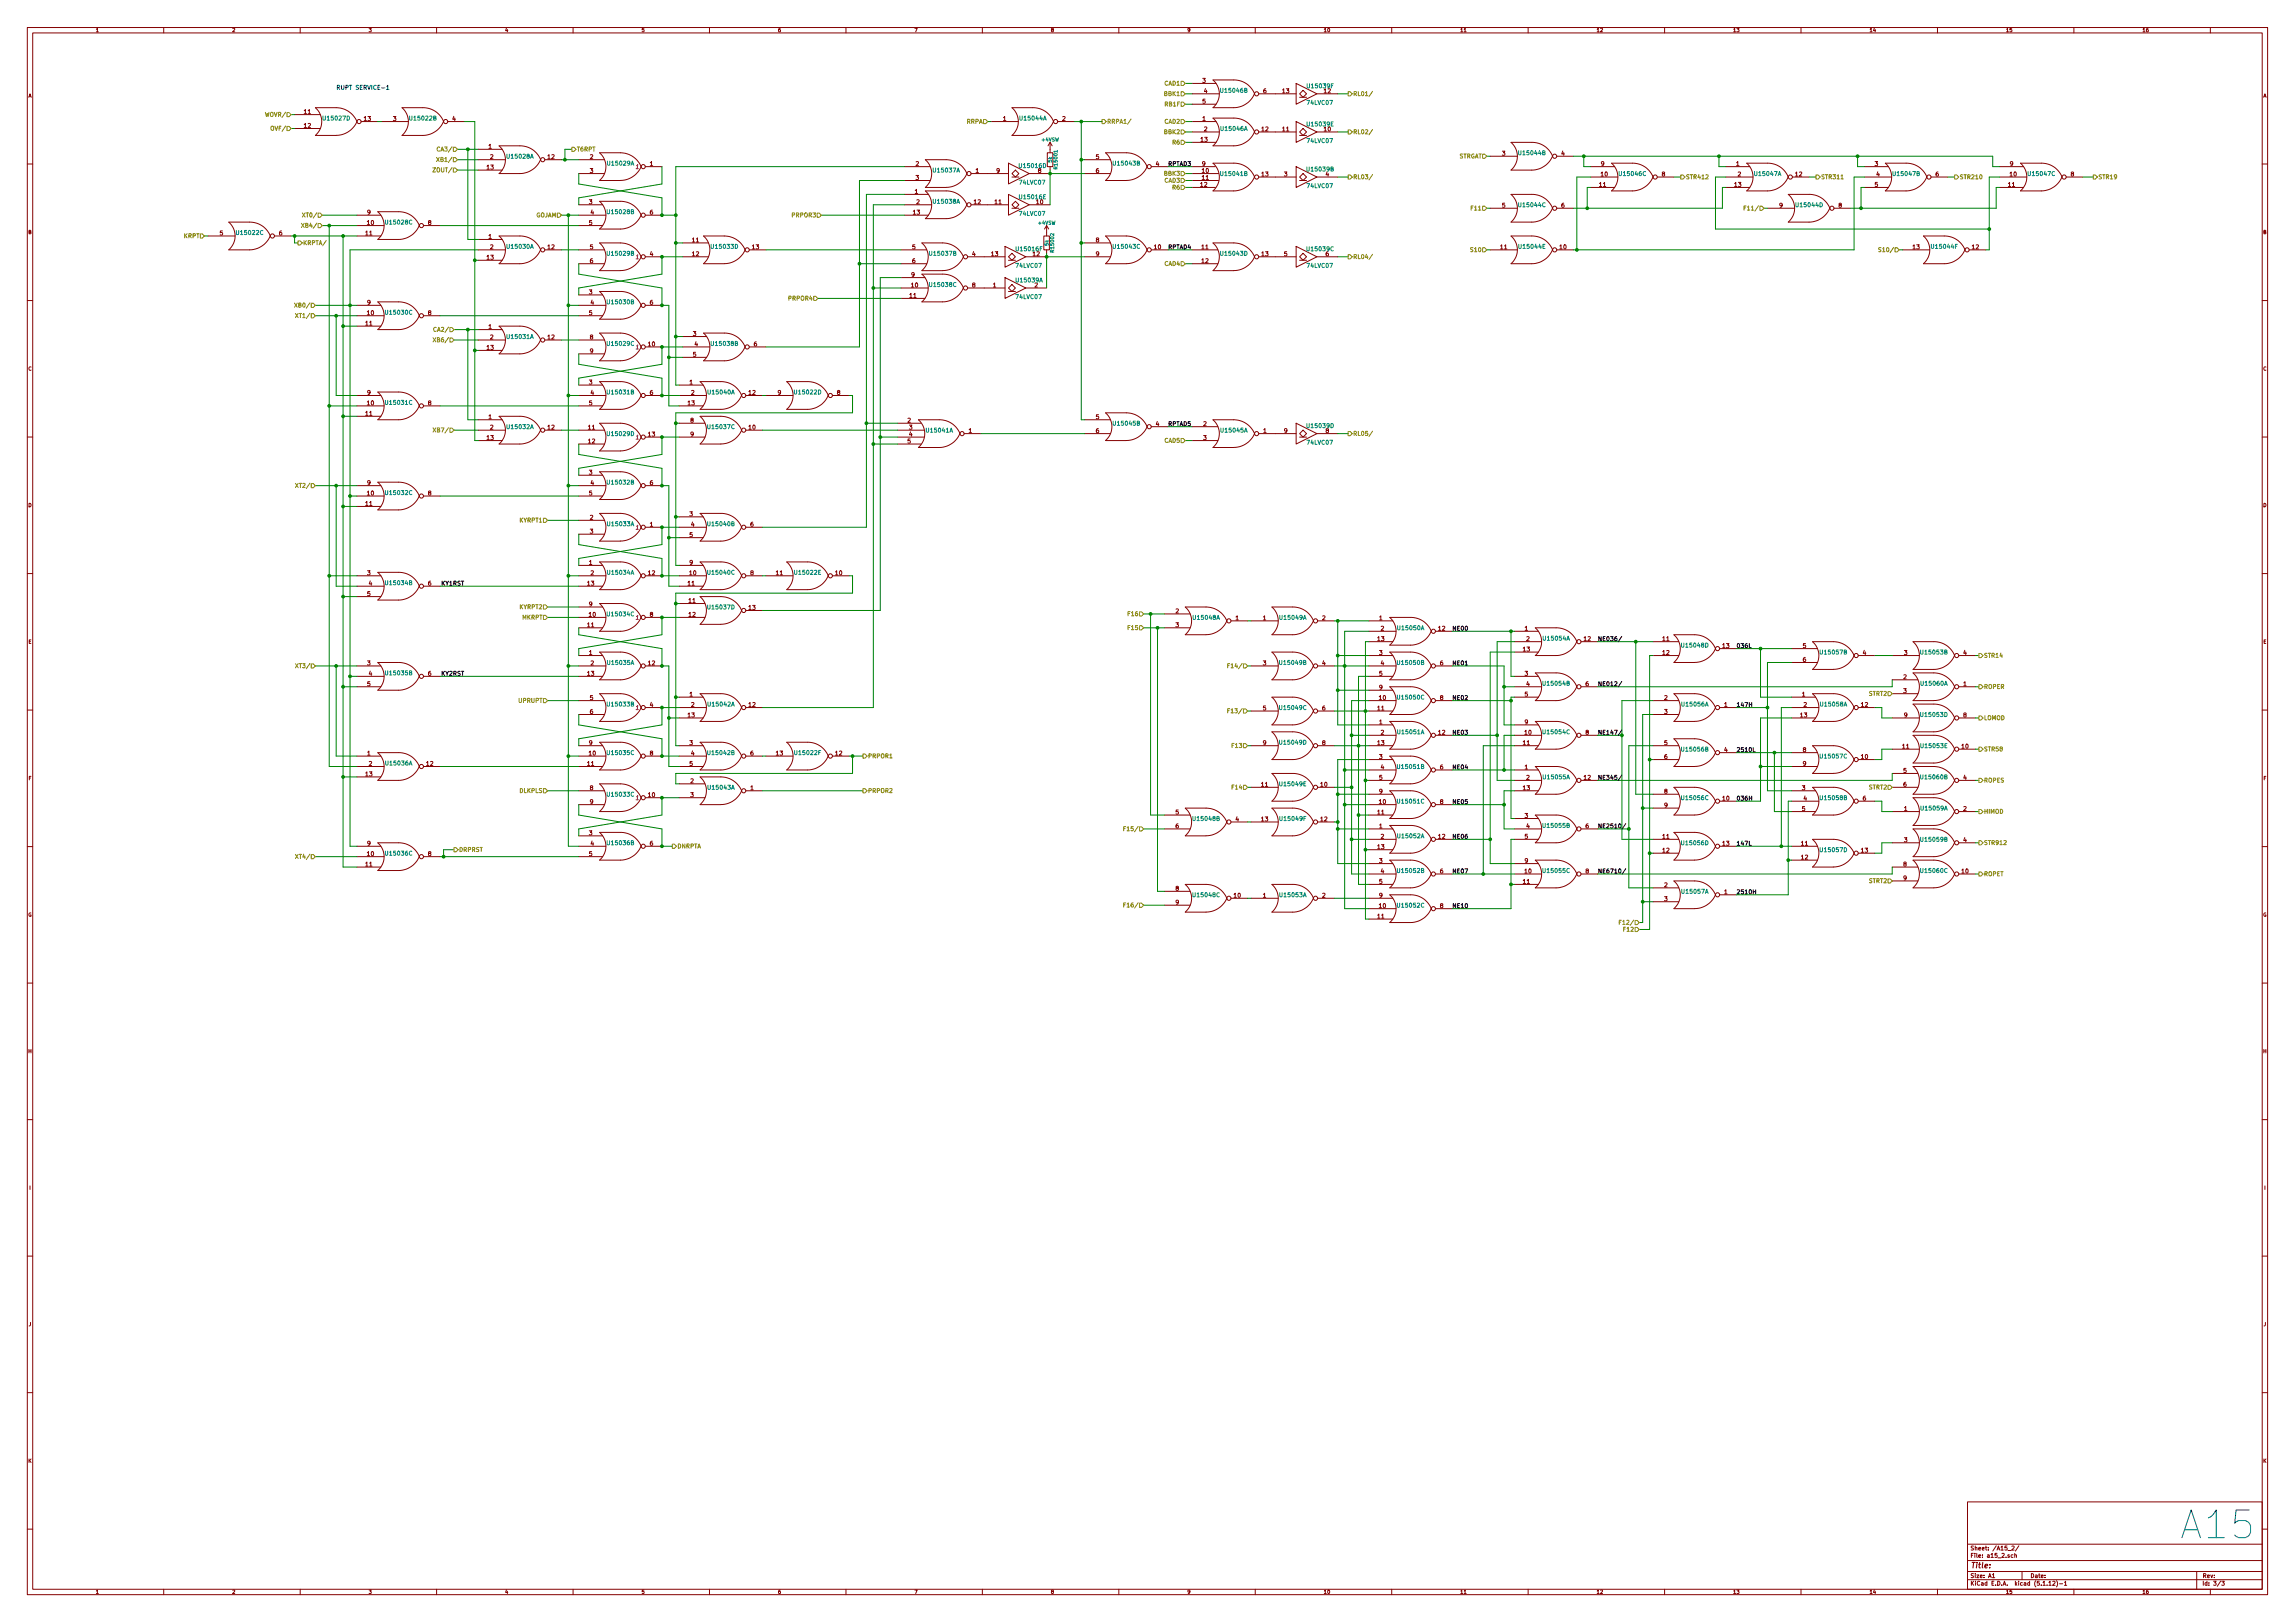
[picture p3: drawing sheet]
<svg xmlns="http://www.w3.org/2000/svg" width="841mm" height="594mm" viewBox="0 0 841 594" stroke-linecap="round" stroke-linejoin="round" font-family="sans-serif">
<defs><g id="words">
<text font-size="14.2" fill="#0000c2" x="800.8" y="563.7">A15</text>
<text font-size="2.8" fill="#840000" x="722" y="574.4">Title:</text>
<text font-size="2.1" fill="#0000c2" x="123.2" y="32.8">RUPT SERVICE-1</text>
<g font-size="2.1" fill="#848400">
<text x="426.8" y="31.3">CAD1</text>
<text x="426.8" y="35.1">BBK1</text>
<text x="495.8" y="35.1">RL01/</text>
<text x="427" y="38.9">RB1F</text>
<text x="97.7" y="42.7">WOVR/</text>
<text x="99.9" y="47.8">OVF/</text>
<text x="354.2" y="45.3">RRPA</text>
<text x="405.6" y="45.3">RRPA1/</text>
<text x="426.8" y="45.3">CAD2</text>
<text x="426.8" y="49.1">BBK2</text>
<text x="429.8" y="52.9">R6</text>
<text x="495.8" y="49.1">RL02/</text>
<text x="161" y="55.4">CA3/</text>
<text x="161.1" y="59.3">XB1/</text>
<text x="211.3" y="55.4">T6RPT</text>
<text x="534.3" y="58">STRGAT</text>
<text x="159.5" y="63.1">ZOUT/</text>
<text x="426.8" y="64.3">BBK3</text>
<text x="495.8" y="65.6">RL03/</text>
<text x="617.7" y="65.6">STR412</text>
<text x="667.3" y="65.6">STR311</text>
<text x="718.1" y="65.6">STR210</text>
<text x="768.9" y="65.6">STR19</text>
<text x="426.8" y="66.9">CAD3</text>
<text x="429.8" y="69.4">R6</text>
<text x="539.4" y="77">F11</text>
<text x="640.4" y="77">F11/</text>
<text x="111.6" y="83.4">XB4/</text>
<text x="111.9" y="79.6">XT0/</text>
<text x="196.2" y="79.6">GOJAM</text>
<text x="290.5" y="79.6">PRPOR3</text>
<text x="67.4" y="87.2">KRPT</text>
<text x="111" y="89.7">KRPTA/</text>
<text x="495.8" y="94.8">RL04/</text>
<text x="539.3" y="92.3">S10</text>
<text x="689.8" y="92.3">S10/</text>
<text x="426.8" y="97.4">CAD4</text>
<text x="109.1" y="112.6">XB0/</text>
<text x="289.2" y="110.1">PRPOR4</text>
<text x="109.3" y="116.4">XT1/</text>
<text x="159.8" y="121.5">CA2/</text>
<text x="159.9" y="125.3">XB6/</text>
<text x="159.9" y="158.3">XB7/</text>
<text x="495.8" y="159.6">RL05/</text>
<text x="426.8" y="162.1">CAD5</text>
<text x="109.3" y="178.6">XT2/</text>
<text x="190.5" y="191.3">KYRPT1</text>
<text x="190.5" y="223.1">KYRPT2</text>
<text x="191.3" y="226.9">MKRPT</text>
<text x="413.7" y="225.6">F16</text>
<text x="413.7" y="230.7">F15</text>
<text x="109.3" y="244.7">XT3/</text>
<text x="451.2" y="244.7">F14/</text>
<text x="726.9" y="240.9">STR14</text>
<text x="190.1" y="257.4">UPRUPT</text>
<text x="684.9" y="254.8">STRT2</text>
<text x="726.9" y="252.3">ROPER</text>
<text x="451.2" y="261.2">F13/</text>
<text x="726.9" y="263.7">LOMOD</text>
<text x="451.8" y="273.9">F13</text>
<text x="726.9" y="275.2">STR58</text>
<text x="318" y="277.7">PRPOR1</text>
<text x="726.9" y="286.6">ROPES</text>
<text x="190.4" y="290.4">DLKPLS</text>
<text x="318" y="290.4">PRPOR2</text>
<text x="451.8" y="289.1">F14</text>
<text x="684.9" y="289.1">STRT2</text>
<text x="726.9" y="298">HIMOD</text>
<text x="413.1" y="304.4">F15/</text>
<text x="168.1" y="312">DRPRST</text>
<text x="248.2" y="310.7">DNRPTA</text>
<text x="726.9" y="309.4">STR912</text>
<text x="109.3" y="314.5">XT4/</text>
<text x="684.9" y="323.4">STRT2</text>
<text x="726.9" y="320.9">ROPET</text>
<text x="413.1" y="332.3">F16/</text>
<text x="594.7" y="338.7">F12/</text>
<text x="595.3" y="341.2">F12</text>
</g>
<g font-size="2.1" fill="#840000">
<text x="440.7" y="30.3">3</text>
<text x="441.2" y="34.1">4</text>
<text x="463" y="34.1">6</text>
<text x="470" y="34.1">13</text>
<text x="485.2" y="34.1">12</text>
<text x="111.5" y="41.7">11</text>
<text x="440.7" y="37.9">5</text>
<text x="111.5" y="46.8">12</text>
<text x="133.5" y="44.3">13</text>
<text x="144.1" y="44.3">3</text>
<text x="165.8" y="44.3">4</text>
<text x="367.6" y="44.3">1</text>
<text x="389.3" y="44.3">2</text>
<text x="440.7" y="44.3">1</text>
<text x="440.1" y="51.9">13</text>
<text x="441.2" y="48.1">2</text>
<text x="462.4" y="48.1">12</text>
<text x="470" y="48.1">11</text>
<text x="485.2" y="48.1">10</text>
<text x="179" y="54.4">1</text>
<text x="179.6" y="58.2">2</text>
<text x="200.8" y="58.2">12</text>
<text x="216.2" y="58.2">2</text>
<text x="401.6" y="58.2">5</text>
<text x="550.5" y="57">3</text>
<text x="572.2" y="57">4</text>
<text x="178.5" y="62">13</text>
<text x="216.2" y="63.3">3</text>
<text x="238.2" y="60.8">1</text>
<text x="335.6" y="60.8">2</text>
<text x="335.6" y="65.9">3</text>
<text x="357.6" y="63.3">1</text>
<text x="365.2" y="63.3">9</text>
<text x="380.4" y="63.3">8</text>
<text x="401.6" y="63.3">6</text>
<text x="423.6" y="60.8">4</text>
<text x="440.5" y="60.8">9</text>
<text x="440.5" y="63.3">10</text>
<text x="440.5" y="65.9">11</text>
<text x="462.4" y="64.6">13</text>
<text x="470.6" y="64.6">3</text>
<text x="485.8" y="64.6">4</text>
<text x="586.7" y="60.8">9</text>
<text x="586.7" y="64.6">10</text>
<text x="609" y="64.6">8</text>
<text x="636.2" y="60.8">1</text>
<text x="636.8" y="64.6">2</text>
<text x="658" y="64.6">12</text>
<text x="687" y="60.8">3</text>
<text x="687.6" y="64.6">4</text>
<text x="709.3" y="64.6">6</text>
<text x="736.6" y="60.8">9</text>
<text x="736.6" y="64.6">10</text>
<text x="758.9" y="64.6">8</text>
<text x="335.3" y="70.9">1</text>
<text x="440" y="68.4">12</text>
<text x="586.1" y="68.4">11</text>
<text x="635.7" y="68.4">13</text>
<text x="687" y="68.4">5</text>
<text x="736" y="68.4">11</text>
<text x="215.9" y="74.7">3</text>
<text x="335.8" y="74.7">2</text>
<text x="357" y="74.7">12</text>
<text x="364.6" y="74.7">11</text>
<text x="550.5" y="76">5</text>
<text x="572.2" y="76">6</text>
<text x="652.1" y="76">9</text>
<text x="673.8" y="76">8</text>
<text x="134.6" y="78.6">9</text>
<text x="134.6" y="82.4">10</text>
<text x="156.9" y="82.4">8</text>
<text x="215.9" y="82.4">5</text>
<text x="216.5" y="78.6">4</text>
<text x="238.2" y="78.6">6</text>
<text x="334.7" y="78.6">13</text>
<text x="80.6" y="86.2">5</text>
<text x="102.3" y="86.2">6</text>
<text x="134" y="86.2">11</text>
<text x="179" y="87.4">1</text>
<text x="253.7" y="88.7">11</text>
<text x="401.6" y="88.7">8</text>
<text x="178.5" y="95.1">13</text>
<text x="179.6" y="91.3">2</text>
<text x="200.8" y="91.3">12</text>
<text x="216.2" y="91.3">5</text>
<text x="238.2" y="93.8">4</text>
<text x="253.7" y="93.8">12</text>
<text x="275.7" y="91.3">13</text>
<text x="334.3" y="91.3">5</text>
<text x="356.3" y="93.8">4</text>
<text x="363.3" y="93.8">13</text>
<text x="401.6" y="93.8">9</text>
<text x="423" y="91.3">10</text>
<text x="440.4" y="91.3">11</text>
<text x="462.4" y="93.8">13</text>
<text x="470.6" y="93.8">5</text>
<text x="485.8" y="93.8">6</text>
<text x="549.9" y="91.3">11</text>
<text x="571.6" y="91.3">10</text>
<text x="701" y="91.3">13</text>
<text x="722.7" y="91.3">12</text>
<text x="216.2" y="96.3">6</text>
<text x="334" y="101.4">9</text>
<text x="334.3" y="96.3">6</text>
<text x="440.4" y="96.3">12</text>
<text x="215.9" y="107.8">3</text>
<text x="334" y="105.2">10</text>
<text x="356.3" y="105.2">8</text>
<text x="363.9" y="105.2">1</text>
<text x="379.1" y="105.2">2</text>
<text x="134.6" y="111.6">9</text>
<text x="216.5" y="111.6">4</text>
<text x="238.2" y="111.6">6</text>
<text x="333.4" y="109">11</text>
<text x="134" y="119.2">11</text>
<text x="134.6" y="115.4">10</text>
<text x="156.9" y="115.4">8</text>
<text x="215.9" y="115.4">5</text>
<text x="179" y="120.5">1</text>
<text x="179.6" y="124.3">2</text>
<text x="200.8" y="124.3">12</text>
<text x="216.2" y="124.3">8</text>
<text x="254" y="123">3</text>
<text x="178.5" y="128.1">13</text>
<text x="216.2" y="129.4">9</text>
<text x="237.6" y="126.8">10</text>
<text x="254" y="130.6">5</text>
<text x="254.6" y="126.8">4</text>
<text x="276.3" y="126.8">6</text>
<text x="215.9" y="140.8">3</text>
<text x="252.7" y="140.8">1</text>
<text x="134.6" y="144.6">9</text>
<text x="134.6" y="148.4">10</text>
<text x="156.9" y="148.4">8</text>
<text x="215.9" y="148.4">5</text>
<text x="216.5" y="144.6">4</text>
<text x="238.2" y="144.6">6</text>
<text x="252.1" y="148.4">13</text>
<text x="253.3" y="144.6">2</text>
<text x="274.4" y="144.6">12</text>
<text x="285" y="144.6">9</text>
<text x="306.8" y="144.6">8</text>
<text x="134" y="152.2">11</text>
<text x="179" y="153.5">1</text>
<text x="253" y="154.8">8</text>
<text x="332.6" y="154.8">2</text>
<text x="401.6" y="153.5">5</text>
<text x="178.5" y="161.1">13</text>
<text x="179.6" y="157.3">2</text>
<text x="200.8" y="157.3">12</text>
<text x="215.6" y="157.3">11</text>
<text x="237.6" y="159.8">13</text>
<text x="253" y="159.8">9</text>
<text x="274.4" y="157.3">10</text>
<text x="333.2" y="157.3">3</text>
<text x="333.2" y="159.8">4</text>
<text x="355" y="158.6">1</text>
<text x="401.6" y="158.6">6</text>
<text x="423.6" y="156">4</text>
<text x="441" y="156">2</text>
<text x="441" y="161.1">3</text>
<text x="463" y="158.6">1</text>
<text x="470.6" y="158.6">9</text>
<text x="485.8" y="158.6">8</text>
<text x="215.6" y="162.4">12</text>
<text x="332.6" y="162.4">5</text>
<text x="215.9" y="173.8">3</text>
<text x="134.6" y="177.6">9</text>
<text x="216.5" y="177.6">4</text>
<text x="238.2" y="177.6">6</text>
<text x="134" y="185.2">11</text>
<text x="134.6" y="181.4">10</text>
<text x="156.9" y="181.4">8</text>
<text x="215.9" y="181.4">5</text>
<text x="216.2" y="190.3">2</text>
<text x="252.7" y="189">3</text>
<text x="216.2" y="195.4">3</text>
<text x="238.2" y="192.9">1</text>
<text x="252.7" y="196.7">5</text>
<text x="253.3" y="192.9">4</text>
<text x="275" y="192.9">6</text>
<text x="215.9" y="206.8">1</text>
<text x="252.7" y="206.8">9</text>
<text x="134.6" y="210.6">3</text>
<text x="135.2" y="214.4">4</text>
<text x="156.9" y="214.4">6</text>
<text x="215.3" y="214.4">13</text>
<text x="216.5" y="210.6">2</text>
<text x="237.6" y="210.6">12</text>
<text x="252.1" y="214.4">11</text>
<text x="252.7" y="210.6">10</text>
<text x="275" y="210.6">8</text>
<text x="284.5" y="210.6">11</text>
<text x="306.2" y="210.6">10</text>
<text x="134.6" y="218.3">5</text>
<text x="252.5" y="220.8">11</text>
<text x="215.9" y="222.1">9</text>
<text x="215.9" y="225.9">10</text>
<text x="238.2" y="225.9">8</text>
<text x="252.5" y="225.9">12</text>
<text x="274.4" y="223.3">13</text>
<text x="430.8" y="224.6">2</text>
<text x="452.8" y="227.1">1</text>
<text x="462.8" y="227.1">1</text>
<text x="484.6" y="227.1">2</text>
<text x="505.4" y="227.1">1</text>
<text x="215.3" y="229.7">11</text>
<text x="430.8" y="229.7">3</text>
<text x="506" y="231">2</text>
<text x="527.2" y="231">12</text>
<text x="558.8" y="231">1</text>
<text x="215.9" y="239.8">1</text>
<text x="504.9" y="234.8">13</text>
<text x="505.4" y="239.8">3</text>
<text x="558.2" y="238.6">13</text>
<text x="559.4" y="234.8">2</text>
<text x="580.5" y="234.8">12</text>
<text x="609.3" y="234.8">11</text>
<text x="609.3" y="239.8">12</text>
<text x="631.3" y="237.3">13</text>
<text x="660.7" y="237.3">5</text>
<text x="682.7" y="239.8">4</text>
<text x="697.8" y="239.8">3</text>
<text x="719.5" y="239.8">4</text>
<text x="134.6" y="243.7">3</text>
<text x="216.5" y="243.7">2</text>
<text x="237.6" y="243.7">12</text>
<text x="462.8" y="243.7">3</text>
<text x="484.6" y="243.7">4</text>
<text x="506" y="243.7">4</text>
<text x="527.7" y="243.7">6</text>
<text x="660.7" y="242.4">6</text>
<text x="134.6" y="251.3">5</text>
<text x="135.2" y="247.5">4</text>
<text x="156.9" y="247.5">6</text>
<text x="215.3" y="247.5">13</text>
<text x="505.4" y="247.5">5</text>
<text x="558.8" y="247.5">3</text>
<text x="559.4" y="251.3">4</text>
<text x="581.1" y="251.3">6</text>
<text x="697.5" y="248.7">2</text>
<text x="719.5" y="251.3">1</text>
<text x="216.2" y="256.4">5</text>
<text x="252.7" y="255.1">1</text>
<text x="505.4" y="252.5">9</text>
<text x="505.4" y="256.4">10</text>
<text x="527.7" y="256.4">8</text>
<text x="558.8" y="255.1">5</text>
<text x="609.9" y="256.4">2</text>
<text x="660.4" y="255.1">1</text>
<text x="697.5" y="253.8">3</text>
<text x="216.2" y="261.4">6</text>
<text x="238.2" y="258.9">4</text>
<text x="252.1" y="262.7">13</text>
<text x="253.3" y="258.9">2</text>
<text x="274.4" y="258.9">12</text>
<text x="462.8" y="260.2">5</text>
<text x="484.6" y="260.2">6</text>
<text x="504.9" y="260.2">11</text>
<text x="609.9" y="261.4">3</text>
<text x="631.9" y="258.9">1</text>
<text x="659.8" y="262.7">13</text>
<text x="661" y="258.9">2</text>
<text x="682.1" y="258.9">12</text>
<text x="697.8" y="262.7">9</text>
<text x="719.5" y="262.7">8</text>
<text x="505.4" y="265.2">1</text>
<text x="506" y="269.1">2</text>
<text x="527.2" y="269.1">12</text>
<text x="558.8" y="265.2">9</text>
<text x="558.8" y="269.1">10</text>
<text x="581.1" y="269.1">8</text>
<text x="215.9" y="272.9">9</text>
<text x="252.7" y="272.9">3</text>
<text x="462.8" y="272.9">9</text>
<text x="484.6" y="272.9">8</text>
<text x="504.9" y="272.9">13</text>
<text x="558.2" y="272.9">11</text>
<text x="609.9" y="272.9">5</text>
<text x="631.9" y="275.4">4</text>
<text x="660.7" y="275.4">8</text>
<text x="697.2" y="274.1">11</text>
<text x="718.9" y="274.1">10</text>
<text x="134.6" y="276.7">1</text>
<text x="135.2" y="280.5">2</text>
<text x="156.3" y="280.5">12</text>
<text x="215.3" y="280.5">11</text>
<text x="215.9" y="276.7">10</text>
<text x="238.2" y="276.7">8</text>
<text x="252.7" y="280.5">5</text>
<text x="253.3" y="276.7">4</text>
<text x="275" y="276.7">6</text>
<text x="284.5" y="276.7">13</text>
<text x="306.2" y="276.7">12</text>
<text x="505.4" y="277.9">3</text>
<text x="506" y="281.8">4</text>
<text x="527.7" y="281.8">6</text>
<text x="558.8" y="281.8">1</text>
<text x="609.9" y="277.9">6</text>
<text x="660.7" y="280.5">9</text>
<text x="682.1" y="277.9">10</text>
<text x="134" y="284.3">13</text>
<text x="253" y="286.8">2</text>
<text x="505.4" y="285.6">5</text>
<text x="559.4" y="285.6">2</text>
<text x="580.5" y="285.6">12</text>
<text x="697.5" y="283">5</text>
<text x="719.5" y="285.6">4</text>
<text x="216.2" y="289.4">8</text>
<text x="237.6" y="291.9">10</text>
<text x="253" y="291.9">3</text>
<text x="275" y="289.4">1</text>
<text x="462.3" y="288.1">11</text>
<text x="484" y="288.1">10</text>
<text x="505.4" y="290.6">9</text>
<text x="558.2" y="289.4">13</text>
<text x="609.9" y="290.6">8</text>
<text x="631.3" y="293.2">10</text>
<text x="660.4" y="289.4">3</text>
<text x="661" y="293.2">4</text>
<text x="682.7" y="293.2">6</text>
<text x="697.5" y="288.1">6</text>
<text x="216.2" y="294.5">9</text>
<text x="430.8" y="298.3">5</text>
<text x="504.9" y="298.3">11</text>
<text x="505.4" y="294.5">10</text>
<text x="527.7" y="294.5">8</text>
<text x="558.8" y="299.5">3</text>
<text x="609.9" y="295.7">9</text>
<text x="660.4" y="297">5</text>
<text x="697.8" y="297">1</text>
<text x="719.5" y="297">2</text>
<text x="215.9" y="305.9">3</text>
<text x="430.8" y="303.3">6</text>
<text x="452.8" y="300.8">4</text>
<text x="462.3" y="300.8">13</text>
<text x="484" y="300.8">12</text>
<text x="505.4" y="303.3">1</text>
<text x="559.4" y="303.3">4</text>
<text x="581.1" y="303.3">6</text>
<text x="134.6" y="309.7">9</text>
<text x="216.5" y="309.7">4</text>
<text x="238.2" y="309.7">6</text>
<text x="504.9" y="311">13</text>
<text x="506" y="307.2">2</text>
<text x="527.2" y="307.2">12</text>
<text x="558.8" y="307.2">5</text>
<text x="609.3" y="307.2">11</text>
<text x="631.3" y="309.7">13</text>
<text x="660.1" y="309.7">11</text>
<text x="697.8" y="308.4">3</text>
<text x="719.5" y="308.4">4</text>
<text x="134" y="317.3">11</text>
<text x="134.6" y="313.5">10</text>
<text x="156.9" y="313.5">8</text>
<text x="215.9" y="313.5">5</text>
<text x="505.4" y="316">3</text>
<text x="558.8" y="316">9</text>
<text x="609.3" y="312.2">12</text>
<text x="660.1" y="314.8">12</text>
<text x="682.1" y="312.2">13</text>
<text x="697.5" y="317.3">8</text>
<text x="505.4" y="323.7">5</text>
<text x="506" y="319.9">4</text>
<text x="527.7" y="319.9">6</text>
<text x="558.2" y="323.7">11</text>
<text x="558.8" y="319.9">10</text>
<text x="581.1" y="319.9">8</text>
<text x="697.5" y="322.4">9</text>
<text x="718.9" y="319.9">10</text>
<text x="430.8" y="326.2">8</text>
<text x="452.2" y="328.7">10</text>
<text x="462.8" y="328.7">1</text>
<text x="484.6" y="328.7">2</text>
<text x="505.4" y="328.7">9</text>
<text x="609.9" y="324.9">2</text>
<text x="631.9" y="327.5">1</text>
<text x="430.8" y="331.3">9</text>
<text x="505.4" y="332.6">10</text>
<text x="527.7" y="332.6">8</text>
<text x="609.9" y="330">3</text>
<text x="504.9" y="336.4">11</text>
<text x="722" y="567.8">Sheet: /A15_2/</text>
<text x="722" y="570.5">File: a15_2.sch</text>
<text x="722" y="580.7">KiCad E.D.A. kicad (5.1.12)-1</text>
<text x="722" y="577.9">Size: A1</text>
<text x="744" y="577.9">Date:</text>
<text x="807" y="577.9">Rev:</text>
<text x="807" y="580.7">Id: 3/3</text>
</g>
<g font-size="2.1" fill="#008484">
<text x="447.6" y="33.9">U15046B</text>
<text x="479.4" y="32.3">U15039F</text>
<text x="479.1" y="38.4">74LVC07</text>
<text x="118.7" y="44.1">U15027D</text>
<text x="150.5" y="44.1">U15022B</text>
<text x="374" y="44.1">U15044A</text>
<text x="447.6" y="47.9">U15046A</text>
<text x="479.3" y="46.3">U15039E</text>
<text x="479.1" y="52.3">74LVC07</text>
<text x="186" y="58.1">U15028A</text>
<text x="556.9" y="56.8">U15044B</text>
<text x="222.9" y="60.6">U15029A</text>
<text x="342.2" y="63.1">U15037A</text>
<text x="373.9" y="61.5">U15016D</text>
<text x="408.3" y="60.6">U15043B</text>
<text x="447.6" y="64.4">U15041B</text>
<text x="479.3" y="62.8">U15039B</text>
<text x="593.7" y="64.4">U15046C</text>
<text x="643.2" y="64.4">U15047A</text>
<text x="694" y="64.4">U15047B</text>
<text x="743.6" y="64.4">U15047C</text>
<text x="373.7" y="67.6">74LVC07</text>
<text x="479.1" y="68.9">74LVC07</text>
<text x="342.2" y="74.6">U15038A</text>
<text x="373.9" y="72.9">U15016E</text>
<text x="379.8" y="74.7">10</text>
<text x="556.9" y="75.8">U15044C</text>
<text x="658.5" y="75.8">U15044D</text>
<text x="141.6" y="82.2">U15028C</text>
<text x="222.9" y="78.4">U15028B</text>
<text x="373.7" y="79">74LVC07</text>
<text x="87" y="86">U15022C</text>
<text x="186" y="91.1">U15030A</text>
<text x="222.9" y="93.6">U15029B</text>
<text x="261" y="91.1">U15033D</text>
<text x="341" y="93.6">U15037B</text>
<text x="372.7" y="92">U15016F</text>
<text x="378.6" y="93.8">12</text>
<text x="408.3" y="91.1">U15043C</text>
<text x="447.6" y="93.6">U15043D</text>
<text x="479.3" y="92">U15039C</text>
<text x="556.9" y="91.1">U15044E</text>
<text x="708.1" y="91.1">U15044F</text>
<text x="372.5" y="98.1">74LVC07</text>
<text x="479.1" y="98.1">74LVC07</text>
<text x="341" y="105.1">U15038C</text>
<text x="372.6" y="103.4">U15039A</text>
<text x="222.9" y="111.4">U15030B</text>
<text x="372.5" y="109.5">74LVC07</text>
<text x="141.6" y="115.2">U15030C</text>
<text x="186" y="124.1">U15031A</text>
<text x="222.9" y="126.6">U15029C</text>
<text x="261" y="126.6">U15038B</text>
<text x="141.6" y="148.2">U15031C</text>
<text x="222.9" y="144.4">U15031B</text>
<text x="259.7" y="144.4">U15040A</text>
<text x="291.4" y="144.4">U15022D</text>
<text x="408.3" y="155.9">U15045B</text>
<text x="186" y="157.1">U15032A</text>
<text x="222.9" y="159.7">U15029D</text>
<text x="259.7" y="157.1">U15037C</text>
<text x="339.7" y="158.4">U15041A</text>
<text x="447.6" y="158.4">U15045A</text>
<text x="479.3" y="156.7">U15039D</text>
<text x="479.1" y="162.8">74LVC07</text>
<text x="222.9" y="177.4">U15032B</text>
<text x="141.6" y="181.3">U15032C</text>
<text x="222.9" y="192.7">U15033A</text>
<text x="259.7" y="192.7">U15040B</text>
<text x="141.6" y="214.3">U15034B</text>
<text x="222.9" y="210.5">U15034A</text>
<text x="259.7" y="210.5">U15040C</text>
<text x="291.5" y="210.5">U15022E</text>
<text x="222.9" y="225.7">U15034C</text>
<text x="259.7" y="223.2">U15037D</text>
<text x="437.5" y="227">U15048A</text>
<text x="469.2" y="227">U15049A</text>
<text x="512.4" y="230.8">U15050A</text>
<text x="565.8" y="234.6">U15054A</text>
<text x="616.6" y="237.1">U15048D</text>
<text x="667.4" y="239.7">U15057B</text>
<text x="704.2" y="239.7">U15053B</text>
<text x="222.9" y="243.5">U15035A</text>
<text x="469.2" y="243.5">U15049B</text>
<text x="512.4" y="243.5">U15050B</text>
<text x="141.6" y="247.3">U15035B</text>
<text x="565.8" y="251.1">U15054B</text>
<text x="704.2" y="251.1">U15060A</text>
<text x="512.4" y="256.2">U15050C</text>
<text x="222.9" y="258.7">U15033B</text>
<text x="259.7" y="258.7">U15042A</text>
<text x="469.2" y="260">U15049C</text>
<text x="616.6" y="258.7">U15056A</text>
<text x="667.4" y="258.7">U15058A</text>
<text x="704.2" y="262.5">U15053D</text>
<text x="512.4" y="268.9">U15051A</text>
<text x="565.8" y="268.9">U15054C</text>
<text x="469.2" y="272.7">U15049D</text>
<text x="616.6" y="275.2">U15056B</text>
<text x="704.2" y="274">U15053E</text>
<text x="141.6" y="280.3">U15036A</text>
<text x="222.9" y="276.5">U15035C</text>
<text x="259.7" y="276.5">U15042B</text>
<text x="291.5" y="276.5">U15022F</text>
<text x="512.4" y="281.6">U15051B</text>
<text x="667.4" y="277.8">U15057C</text>
<text x="469.3" y="287.9">U15049E</text>
<text x="565.8" y="285.4">U15055A</text>
<text x="704.2" y="285.4">U15060B</text>
<text x="222.9" y="291.7">U15033C</text>
<text x="259.7" y="289.2">U15043A</text>
<text x="616.6" y="293">U15056C</text>
<text x="667.4" y="293">U15058B</text>
<text x="512.4" y="294.3">U15051C</text>
<text x="704.2" y="296.8">U15059A</text>
<text x="437.5" y="300.6">U15048B</text>
<text x="469.3" y="300.6">U15049F</text>
<text x="565.8" y="303.2">U15055B</text>
<text x="222.9" y="309.5">U15036B</text>
<text x="512.4" y="307">U15052A</text>
<text x="616.6" y="309.5">U15056D</text>
<text x="704.2" y="308.3">U15059B</text>
<text x="141.6" y="313.3">U15036C</text>
<text x="667.4" y="312.1">U15057D</text>
<text x="512.4" y="319.7">U15052B</text>
<text x="565.8" y="319.7">U15055C</text>
<text x="704.2" y="319.7">U15060C</text>
<text x="437.5" y="328.6">U15048C</text>
<text x="469.2" y="328.6">U15053A</text>
<text x="616.6" y="327.3">U15057A</text>
<text x="512.4" y="332.4">U15052C</text>
</g>
<g font-size="2.1" fill="#840084">
<text x="233.1" y="61.9">1</text>
<text x="233.1" y="94.9">1</text>
<text x="233.1" y="127.9">1</text>
<text x="233.1" y="160.9">1</text>
<text x="233.1" y="194">1</text>
<text x="233.1" y="227">1</text>
<text x="233.1" y="260">1</text>
<text x="233.1" y="293">1</text>
</g>
<g font-size="2.1">
<text x="428" y="60.8">RPTAD3</text>
<text x="428" y="91.3">RPTAD4</text>
<text x="428" y="156">RPTAD5</text>
<text x="161.8" y="214.4">KY1RST</text>
<text x="532.1" y="231">NE00</text>
<text x="585.5" y="234.8">NE036/</text>
<text x="636.3" y="237.3">036L</text>
<text x="532.1" y="243.7">NE01</text>
<text x="161.8" y="247.5">KY2RST</text>
<text x="585.5" y="251.3">NE012/</text>
<text x="532.1" y="256.4">NE02</text>
<text x="636.3" y="258.9">147H</text>
<text x="532.1" y="269.1">NE03</text>
<text x="585.5" y="269.1">NE147/</text>
<text x="636.3" y="275.4">2510L</text>
<text x="532.1" y="281.8">NE04</text>
<text x="585.5" y="285.6">NE345/</text>
<text x="636.3" y="293.2">036H</text>
<text x="532.1" y="294.5">NE05</text>
<text x="585.5" y="303.3">NE2510/</text>
<text x="532.1" y="307.2">NE06</text>
<text x="636.3" y="309.7">147L</text>
<text x="532.1" y="319.9">NE07</text>
<text x="585.5" y="319.9">NE6710/</text>
<text x="636.3" y="327.5">2510H</text>
<text x="532.1" y="332.6">NE10</text>
</g>
<g font-size="1.8" fill="#840000">
<text x="35" y="11.7">1</text>
<text x="85" y="11.7">2</text>
<text x="135" y="11.7">3</text>
<text x="185" y="11.7">4</text>
<text x="235" y="11.7">5</text>
<text x="285" y="11.7">6</text>
<text x="335" y="11.7">7</text>
<text x="385" y="11.7">8</text>
<text x="435" y="11.7">9</text>
<text x="485" y="11.7">10</text>
<text x="535" y="11.7">11</text>
<text x="585" y="11.7">12</text>
<text x="635" y="11.7">13</text>
<text x="685" y="11.7">14</text>
<text x="735" y="11.7">15</text>
<text x="785" y="11.7">16</text>
<text x="10.4" y="35.7">A</text>
<text x="829.4" y="35.7">A</text>
<text x="10.4" y="85.7">B</text>
<text x="829.4" y="85.7">B</text>
<text x="10.4" y="135.7">C</text>
<text x="829.4" y="135.7">C</text>
<text x="10.4" y="185.7">D</text>
<text x="829.4" y="185.7">D</text>
<text x="10.4" y="235.7">E</text>
<text x="829.4" y="235.7">E</text>
<text x="10.5" y="285.7">F</text>
<text x="829.5" y="285.7">F</text>
<text x="10.3" y="335.7">G</text>
<text x="829.3" y="335.7">G</text>
<text x="10.4" y="385.7">H</text>
<text x="829.4" y="385.7">H</text>
<text x="10.7" y="435.7">I</text>
<text x="829.7" y="435.7">I</text>
<text x="10.5" y="485.7">J</text>
<text x="829.5" y="485.7">J</text>
<text x="10.4" y="535.7">K</text>
<text x="829.4" y="535.7">K</text>
<text x="35" y="583.7">1</text>
<text x="85" y="583.7">2</text>
<text x="135" y="583.7">3</text>
<text x="185" y="583.7">4</text>
<text x="235" y="583.7">5</text>
<text x="285" y="583.7">6</text>
<text x="335" y="583.7">7</text>
<text x="385" y="583.7">8</text>
<text x="435" y="583.7">9</text>
<text x="485" y="583.7">10</text>
<text x="535" y="583.7">11</text>
<text x="585" y="583.7">12</text>
<text x="635" y="583.7">13</text>
<text x="685" y="583.7">14</text>
<text x="735" y="583.7">15</text>
<text x="785" y="583.7">16</text>
</g>
<g font-size="1.8" fill="#008484">
<text x="381.8" y="51.8">+4VSW</text>
<text x="385.5" y="59.5" transform="rotate(-90 385.5 59.5)">5k</text>
<text x="387.5" y="61.6" transform="rotate(-90 387.5 61.6)">R15001</text>
<text x="380.5" y="82.3">+4VSW</text>
<text x="384.2" y="89.9" transform="rotate(-90 384.2 89.9)">5k</text>
<text x="386.3" y="92.1" transform="rotate(-90 386.3 92.1)">R15002</text>
</g>
</g></defs>
<g fill="none" stroke="#840000" stroke-width=".37">
<path d="M10 10.1h821v574h-821zM12 12.1h817v570h-817zM60 10.1v2M110 10.1v2M160 10.1v2M210 10.1v2M260 10.1v2M310 10.1v2M360 10.1v2M410 10.1v2M460 10.1v2M510 10.1v2"/>
<path d="M536.5 11.7h.8M560 10.1v2M610 10.1v2M660 10.1v2M710 10.1v2M760 10.1v2M810 10.1v2M115.6 39.4h7.6a7.8 7.8 0 0 1 7.5 5.4 8.4 8.4 0 0 1-7.5 4.8h-7.6M115.6 39.5a6.7 6.7 0 0 1 0 10.1M147.3 39.5l7.6-.1a8 8 0 0 1 7.7 5.1 8.4 8.4 0 0 1-7.7 5.1h-7.6a6.7 6.7 0 0 0 0-10.1zM370.9 39.5l7.6-.1a8 8 0 0 1 7.6 5.1 8.4 8.4 0 0 1-7.6 5.1h-7.6a6.7 6.7 0 0 0 0-10.1zM436.9 30.6h8.7"/>
<path d="M436.9 34.4h9.9M436.9 38.2h8.7M444.5 39.4a6.7 6.7 0 0 0 0-10.1h7.6a8 8 0 0 1 7.6 5.1 8.4 8.4 0 0 1-7.6 5h-7.6M461.3 34.4h13.7M475 30.6l7.6 3.8-7.6 3.8zM476.2 34.4l1.3-1.3 1.3 1.3-1.3 1.2zM476.2 35.6h2.6M482.6 34.4h7.6M107.9 42h9.4M107.9 47.1h9.4M132.3 44.5h6.1M139.7 44.5h9.9"/>
<path d="M164.1 44.5h6.1M175.3 58.5h9.9M175.3 54.7h8.7M190.5 53.4h-7.6a6.7 6.7 0 0 1 0 10.1l7.6 .1a8.3 8.3 0 0 0 7.6-5.1M190.5 53.4a8 8 0 0 1 7.6 5.1M199.6 58.5h6.1M212.1 58.5h9.4M339.1 58.5h7.6a7.8 7.8 0 0 1 7.5 5.3 8.4 8.4 0 0 1-7.5 4.8l-7.6 .1M339.1 58.5a6.7 6.7 0 0 1 0 10.1M363.2 44.5h9.9M369.6 59.8l7.6 3.8-7.6 3.8zM383.8 56h2v5h-2z"/>
<path d="M384.8 52.1l-.8 1.3M384.8 52.1v3.9M384.8 52.1l.8 1.3M387.6 44.5h6.1M397.5 58.5h9.4M436.9 52.1h8.7M436.9 44.5h8.7M436.9 48.3h9.9M444.5 59.8h7.6a8 8 0 0 1 7.6 5 8.3 8.3 0 0 1-7.6 5.1h-7.6a6.7 6.7 0 0 0 0-10.1M459.7 48.3a8.3 8.3 0 0 1-7.6 5.1h-7.6a6.7 6.7 0 0 0 0-10.1h7.6a8 8 0 0 1 7.6 5M461.3 48.3h13.7M475 44.5l7.6 3.8-7.6 3.8z"/>
<path d="M476.2 48.3l1.3-1.2 1.3 1.2-1.3 1.3zM476.2 49.6h2.6M482.6 48.3h7.6M546.1 57.2h9.9M568.9 57.2a8.3 8.3 0 0 1-7.6 5.1h-7.6a6.7 6.7 0 0 0 0-10.1l7.6-.1a8 8 0 0 1 7.7 5.1M570.5 57.2h6.1M590.5 59.8h7.7a8 8 0 0 1 7.6 5 8.3 8.3 0 0 1-7.6 5.1h-7.6a6.7 6.7 0 0 0 0-10.1M640.1 59.8h7.6a8 8 0 0 1 7.6 5 8.3 8.3 0 0 1-7.6 5.1h-7.6a6.7 6.7 0 0 0 0-10.1M690.9 59.8h7.6M690.9 59.8a6.7 6.7 0 0 1 0 10.1h7.6a8.3 8.3 0 0 0 7.6-5.1M698.5 59.8a8 8 0 0 1 7.6 5M740.4 59.8h7.7a8 8 0 0 1 7.5 5 8.3 8.3 0 0 1-7.6 5.1h-7.6a6.7 6.7 0 0 0 0-10.1"/>
<path d="M10 60.1h2M130.8 78.8h8.8M138.4 77.5h7.7a8 8 0 0 1 7.5 5.1 8.3 8.3 0 0 1-7.6 5.1h-7.5a6.7 6.7 0 0 0 0-10.1M175.3 62.3h8.7M212.1 63.6h9.4M212.1 75h8.8M212.1 78.8h9.9M219.7 66.1h7.6M219.7 66.1a6.7 6.7 0 0 0 0-10.1h7.6a7.8 7.8 0 0 1 7.5 5.3 8.4 8.4 0 0 1-7.5 4.8M227.3 73.7l-7.6 .1a6.7 6.7 0 0 1 0 10.1M227.4 73.7a8 8 0 0 1 7.5 5.1M234.9 78.8a8.3 8.3 0 0 1-7.6 5.1h-7.6"/>
<path d="M236.5 61h6.1M236.5 78.8h6.1M331.5 61h9.4M331.5 71.2h8.7M331.5 66.1h9.4M331.5 75h9.9M331.5 78.8h8.7M339.1 69.9h7.6M339.1 69.9a6.7 6.7 0 0 1 0 10.2M346.7 69.9a8 8 0 0 1 7.6 5.1M354.3 75a8.3 8.3 0 0 1-7.6 5.1h-7.6M355.9 63.6h13.7"/>
<path d="M355.9 75h13.7M369.6 71.2l7.6 3.8-7.6 3.8zM370.8 63.6l1.3-1.3 1.3 1.3-1.3 1.2zM370.8 75l1.3-1.3 1.3 1.3-1.3 1.3zM370.8 64.8h2.6M370.8 76.3h2.6M377.2 63.6h7.6M377.2 75h7.6M384.8 61v1.3M397.5 63.6h9.4M405.1 66.1h7.6M405.2 66.1a6.7 6.7 0 0 0 0-10.1h7.5a7.8 7.8 0 0 1 7.6 5.3 8.4 8.4 0 0 1-7.6 4.8"/>
<path d="M421.9 61h6.1M436.9 61h8.5M436.9 68.7h8.5M436.9 66.1h9.6M436.9 63.6h9.6M461.3 64.8h13.7M475 61l7.6 3.8-7.6 3.9zM476.2 64.8l1.3-1.2 1.3 1.2-1.3 1.3zM476.2 66.1h2.6M482.6 64.8h7.6M546.1 76.3h9.9M568.9 76.2a8.3 8.3 0 0 1-7.6 5.2l-7.6-.1a6.7 6.7 0 0 0 0-10.1h7.6a8 8 0 0 1 7.7 5.1"/>
<path d="M570.5 76.3h6.1M582.9 64.8h9.9M582.9 61h8.8M582.9 68.7h8.8M607.3 64.8h6.1M632.5 64.8h9.9M632.5 61h8.7M632.5 68.7h8.7M647.7 76.3h9.9M656.8 64.8h6.1M670.5 76.2a8.3 8.3 0 0 1-7.6 5.2l-7.6-.1a6.7 6.7 0 0 0 0-10.1h7.6a8 8 0 0 1 7.7 5.1M672.1 76.3h6.1"/>
<path d="M683.3 64.8h9.9M683.3 61h8.7M683.3 68.7h8.7M707.6 64.8h6.1M732.8 64.8h9.9M732.8 61h8.8M732.8 68.7h8.8M757.2 64.8h6.1M829 60.1h2M76.2 86.4h9.9M83.8 81.4h7.6a8 8 0 0 1 7.7 5 8.4 8.4 0 0 1-7.7 5.1h-7.6a6.7 6.7 0 0 0 0-10.1zM100.6 86.4h6.1"/>
<path d="M130.8 86.4h8.8M130.8 82.6h9.9M155.2 82.6h6.1M175.3 91.5h9.9M175.3 95.3h8.7M175.3 87.7h8.7M182.9 86.4h7.6M182.9 86.5a6.7 6.7 0 0 1 0 10.1h7.6a8.3 8.3 0 0 0 7.6-5.1M190.5 86.4a8 8 0 0 1 7.6 5.1M199.6 91.5h6.1M212.1 96.6h9.4M212.1 91.5h9.4"/>
<path d="M212.1 82.6h8.8M219.7 89h7.6a7.8 7.8 0 0 1 7.5 5.3 8.4 8.4 0 0 1-7.5 4.8h-7.6a6.7 6.7 0 0 0 0-10.1zM236.5 94.1h6.1M250.2 89h9.4M250.2 94.1h9.4M257.8 86.4h7.6a7.8 7.8 0 0 1 7.5 5.3 8.5 8.5 0 0 1-7.5 4.9h-7.6a6.7 6.7 0 0 0 0-10.1M274.6 91.5h6.1M330.2 96.6h9.4M330.2 91.5h9.4M337.8 89h7.6a7.8 7.8 0 0 1 7.6 5.3 8.4 8.4 0 0 1-7.6 4.8h-7.6M337.8 89a6.7 6.7 0 0 1 0 10.1M354.6 94.1h13.7"/>
<path d="M368.3 90.2l7.6 3.9-7.6 3.8zM369.6 94.1l1.2-1.3 1.3 1.3-1.3 1.2zM369.6 95.3h2.5M375.9 94.1h7.6M382.5 86.4h2.1v5.1h-2.1zM383.5 82.6l-.7 1.3M383.5 82.6v3.8M383.5 91.5v1.3M383.5 82.6l.8 1.3M397.5 89h9.4M397.5 94.1h9.4M405.1 86.4h7.6a7.8 7.8 0 0 1 7.6 5.3 8.5 8.5 0 0 1-7.6 4.9h-7.5a6.7 6.7 0 0 0 0-10.1"/>
<path d="M421.9 91.5h6.1M436.9 96.6h9.4M436.9 91.5h9.4M444.5 89h7.6a7.8 7.8 0 0 1 7.5 5.3 8.4 8.4 0 0 1-7.5 4.8h-7.6a6.7 6.7 0 0 0 0-10.1zM461.3 94.1h13.7M475 90.2l7.6 3.9-7.6 3.8zM476.2 94.1l1.3-1.3 1.3 1.3-1.3 1.2zM476.2 95.3h2.6M482.6 94.1h7.6M546.1 91.5h9.9M553.7 86.4h7.7a8 8 0 0 1 7.5 5.1 8.3 8.3 0 0 1-7.6 5.1h-7.6a6.7 6.7 0 0 0 0-10.1M570.5 91.5h6.1"/>
<path d="M697.2 91.5h9.9M704.8 86.4h7.7a8 8 0 0 1 7.6 5.1 8.3 8.3 0 0 1-7.6 5.1h-7.6a6.7 6.7 0 0 0 0-10.1M721.6 91.5h6.1M10 110.1h2M130.8 119.5h8.8M130.8 115.6h9.9M130.8 111.8h8.8M155.2 115.6h6.1M190.5 119.5h-7.6a6.7 6.7 0 0 1 0 10.1M190.5 119.5a8 8 0 0 1 7.6 5M212.1 115.6h8.8M212.1 111.8h9.9"/>
<path d="M212.1 108h8.8M219.7 106.8h7.6M219.7 106.8a6.7 6.7 0 0 1 0 10.1h7.6a8.3 8.3 0 0 0 7.6-5.1M227.4 106.8a8 8 0 0 1 7.5 5M236.5 111.8h6.1M330.2 105.5h9.9M330.2 101.7h8.8M330.2 109.3h8.8M337.8 100.4h7.7a8 8 0 0 1 7.6 5.1M337.8 100.4a6.7 6.7 0 0 1 0 10.1M353 105.5a8.3 8.3 0 0 1-7.6 5.1h-7.6M354.6 105.5h13.7"/>
<path d="M368.3 101.7l7.6 3.8-7.6 3.8zM369.6 105.5l1.2-1.3 1.3 1.3-1.3 1.3zM369.6 106.8h2.5M375.9 105.5h7.6M829 110.1h2M138.5 120.7a6.7 6.7 0 0 0 0-10.1h7.5a8 8 0 0 1 7.7 5 8.4 8.4 0 0 1-7.7 5.1h-7.6M175.3 124.5h9.9M175.3 120.7h8.7M175.3 128.3h8.7M198.1 124.5a8.3 8.3 0 0 1-7.6 5.1h-7.6M199.6 124.5h6.1M212.1 124.5h9.4"/>
<path d="M212.1 129.6h9.4M219.7 122h7.6a7.8 7.8 0 0 1 7.5 5.3 8.4 8.4 0 0 1-7.5 4.8h-7.6a6.7 6.7 0 0 0 0-10.1zM227.3 139.8h-7.6a6.7 6.7 0 0 1 0 10.1M227.4 139.8a8 8 0 0 1 7.5 5.1M236.5 127.1h6.1M250.2 127.1h9.9M250.2 123.3h8.8M250.2 130.9h8.8M264.2 139.8h-7.6a6.7 6.7 0 0 1 0 10.1M264.2 139.8a8 8 0 0 1 7.6 5.1M265.4 122h-7.6a6.7 6.7 0 0 1 0 10.1l7.6 .1a8.3 8.3 0 0 0 7.6-5.2 8 8 0 0 0-7.5-5M274.6 127.1h6.1"/>
<path d="M130.8 152.5h8.8M130.8 148.7h9.9M130.8 144.9h8.8M138.4 143.6h7.7a8 8 0 0 1 7.6 5.1M138.5 143.6a6.7 6.7 0 0 1 0 10.1h7.5a8.3 8.3 0 0 0 7.6-5.1M155.2 148.7h6.1M175.3 153.7h8.7M175.3 157.6h9.9M182.9 152.5h7.6M182.9 152.5a6.7 6.7 0 0 1 0 10.1h7.6a8.3 8.3 0 0 0 7.6-5.1M190.5 152.5a8 8 0 0 1 7.6 5.1M199.6 157.6h6.1"/>
<path d="M212.1 157.6h9.4M212.1 148.7h8.8M212.1 144.9h9.9M212.1 141h8.8M219.7 155h7.6a7.8 7.8 0 0 1 7.5 5.3 8.4 8.4 0 0 1-7.5 4.8h-7.6a6.7 6.7 0 0 0 0-10.1zM234.9 144.8a8.3 8.3 0 0 1-7.6 5.1h-7.6M236.5 144.9h6.1M248.9 155h9.4M248.9 148.7h8.8M248.9 144.9h9.9M248.9 141h8.8M256.5 152.5h7.7a7.8 7.8 0 0 1 7.5 5.3 8.5 8.5 0 0 1-7.5 4.8h-7.6a6.7 6.7 0 0 0 0-10.1"/>
<path d="M271.8 144.8a8.3 8.3 0 0 1-7.6 5.1h-7.7M273.3 157.6h6.1M273.3 144.9h6.1M280.7 144.9h9.9M288.3 149.9a6.7 6.7 0 0 0 0-10.1h7.6a8 8 0 0 1 7.6 5.1 8.4 8.4 0 0 1-7.6 5h-7.6M305.1 144.9h6M328.9 157.6h9.7M328.9 155h8.5M351.8 158.8a8.3 8.3 0 0 1-7.6 5.1h-7.6a6.7 6.7 0 0 0 0-10.1l7.6-.1a8 8 0 0 1 7.6 5.1M353.3 158.8h6.1M397.5 158.8h9.4M397.5 153.7h9.4"/>
<path d="M405.1 151.2h7.6a7.8 7.8 0 0 1 7.6 5.3 8.5 8.5 0 0 1-7.6 4.9l-7.5-.1a6.7 6.7 0 0 0 0-10.1M421.9 156.3h6.1M436.9 156.3h9.4M444.5 153.8l7.6-.1a7.8 7.8 0 0 1 7.5 5.4 8.4 8.4 0 0 1-7.5 4.8h-7.6a6.7 6.7 0 0 0 0-10.1zM461.3 158.8h13.7M475 155l7.6 3.8-7.6 3.8zM476.2 158.8l1.3-1.2 1.3 1.2-1.3 1.3zM482.6 158.8h7.6M10 160.1h2M130.8 177.9h8.8M175.3 161.4h8.7M212.1 177.9h9.9"/>
<path d="M212.1 162.6h9.4M212.1 174.1h8.8M227.3 172.8h-7.6a6.7 6.7 0 0 1 0 10.1l7.6 .1a8.3 8.3 0 0 0 7.6-5.2M227.4 172.8a8 8 0 0 1 7.5 5.1M236.5 160.1h6.1M236.5 177.9h6.1M248.9 160.1h9.4M328.9 160.1h9.7M328.9 162.6h8.5M436.9 161.4h9.4M476.2 160.1h2.6M829 160.1h2"/>
<path d="M130.8 181.7h9.9M130.8 185.5h8.8M138.5 186.7a6.7 6.7 0 0 0 0-10.1h7.5a8 8 0 0 1 7.7 5.1 8.4 8.4 0 0 1-7.7 5.1h-7.6M155.2 181.7h6.1M212.1 190.6h9.4M212.1 195.7h9.4M212.1 181.7h8.8M219.7 188h7.6a7.8 7.8 0 0 1 7.5 5.3 8.5 8.5 0 0 1-7.5 4.9h-7.6a6.7 6.7 0 0 0 0-10.1M236.5 193.1h6.1M248.9 189.3h8.8M248.9 193.1h9.9M248.9 196.9h8.8"/>
<path d="M256.5 188h7.7M256.6 188.1a6.7 6.7 0 0 1 0 10.1h7.6a8.3 8.3 0 0 0 7.6-5.1M264.2 188a8 8 0 0 1 7.6 5.1M273.3 193.1h6.1M10 210.1h2M130.8 210.9h8.8M130.8 218.5h8.8M130.8 214.7h9.9M153.6 214.7a8.3 8.3 0 0 1-7.6 5.1h-7.5a6.7 6.7 0 0 0 0-10.2h7.5a8 8 0 0 1 7.7 5.1M155.2 214.7h6.1M212.1 210.9h9.9M212.1 207.1h8.8"/>
<path d="M212.1 214.7h8.8M227.3 205.8h-7.6a6.7 6.7 0 0 1 0 10.1l7.6 .1a8.3 8.3 0 0 0 7.6-5.1M227.4 205.8a8 8 0 0 1 7.5 5.1M236.5 210.9h6.1M248.9 210.9h9.9M248.9 207.1h8.8M248.9 214.7h8.8M256.6 218.5h7.6a7.8 7.8 0 0 1 7.5 5.3 8.4 8.4 0 0 1-7.5 4.8h-7.6a6.7 6.7 0 0 0 0-10.1zM264.2 205.8h-7.6a6.7 6.7 0 0 1 0 10.1l7.6 .1a8.3 8.3 0 0 0 7.6-5.1M264.2 205.8a8 8 0 0 1 7.6 5.1M273.3 210.9h6.1M280.7 210.9h9.9"/>
<path d="M288.3 205.8h7.6a8 8 0 0 1 7.6 5.1 8.4 8.4 0 0 1-7.6 5.1l-7.6-.1a6.7 6.7 0 0 0 0-10.1zM305.1 210.9h6M829 210.1h2M212.1 222.3h8.8M212.1 229.9h8.8M212.1 226.1h9.9M227.3 221.1h-7.6a6.7 6.7 0 0 1 0 10.1M227.3 238.8l-7.6 .1a6.7 6.7 0 0 1 0 10.1h7.6a8.3 8.3 0 0 0 7.6-5.1M227.4 221.1a8 8 0 0 1 7.5 5M227.4 238.8a8 8 0 0 1 7.5 5.1M234.9 226.1a8.3 8.3 0 0 1-7.6 5.1h-7.6M236.5 226.1h6.1"/>
<path d="M248.9 226.1h9.4M248.9 221.1h9.4M273.3 223.6h6.1M426.7 224.9h9.4M426.7 229.9h9.4M434.3 232.5h7.7M434.4 232.5a6.7 6.7 0 0 0 0-10.2h7.6a7.8 7.8 0 0 1 7.5 5.3 8.4 8.4 0 0 1-7.5 4.9M451.1 227.4h6.1M458.5 227.4h9.9M466.1 232.5a6.7 6.7 0 0 0 0-10.2h7.6a8 8 0 0 1 7.6 5.1 8.4 8.4 0 0 1-7.6 5.1h-7.6M466.1 238.9l7.6-.1a8 8 0 0 1 7.6 5.1 8.4 8.4 0 0 1-7.6 5.1h-7.6a6.7 6.7 0 0 0 0-10.1zM482.9 227.4h6"/>
<path d="M501.6 227.4h8.8M501.6 231.2h10M501.6 235h8.8M509.3 226.1h7.6a8 8 0 0 1 7.6 5.1M509.3 226.2a6.7 6.7 0 0 1 0 10.1h7.6a8.3 8.3 0 0 0 7.6-5.1M509.3 238.9l7.6-.1a8 8 0 0 1 7.6 5.1 8.4 8.4 0 0 1-7.6 5.1h-7.6a6.7 6.7 0 0 0 0-10.1zM526 231.2h6.1M555 231.2h8.8M555 235h9.9M555 238.8h8.8M570.2 229.9l-7.6 .1a6.7 6.7 0 0 1 0 10.1h7.6a8.3 8.3 0 0 0 7.6-5.1 8 8 0 0 0-7.5-5.1M579.4 235h6.1"/>
<path d="M605.8 235h9.4M630.2 237.6h6.1M656.6 237.6h9.4M664.2 235h7.6a7.8 7.8 0 0 1 7.5 5.3 8.5 8.5 0 0 1-7.5 4.9h-7.6a6.7 6.7 0 0 0 0-10.2M701 235h7.7M708.7 235a8 8 0 0 1 7.6 5.1 8.3 8.3 0 0 1-7.6 5.1h-7.6a6.7 6.7 0 0 0 0-10.2M130.8 243.9h8.8M130.8 247.7h9.9M130.8 251.5h8.8M138.5 242.7l7.5-.1a8 8 0 0 1 7.7 5.1 8.4 8.4 0 0 1-7.7 5.1h-7.5a6.7 6.7 0 0 0 0-10.1zM155.2 247.7h6.1M212.1 240.1h8.8"/>
<path d="M212.1 243.9h9.9M212.1 247.7h8.8M212.1 256.6h9.4M219.7 254.1h7.6a7.8 7.8 0 0 1 7.5 5.3 8.5 8.5 0 0 1-7.5 4.8h-7.6a6.7 6.7 0 0 0 0-10.1M236.5 243.9h6.1M236.5 259.2h6.1M248.9 255.3h8.8M248.9 259.2h9.9M256.5 254.1h7.7M256.6 254.1a6.7 6.7 0 0 1 0 10.1h7.6a8.3 8.3 0 0 0 7.6-5.1M264.2 254.1a8 8 0 0 1 7.6 5.1M273.3 259.2h6.1"/>
<path d="M458.5 243.9h9.9M482.9 243.9h6M501.6 240.1h8.8M501.6 243.9h10M501.6 247.7h8.8M501.6 256.6h10M501.6 252.8h8.8M509.3 251.6l7.6-.1a8 8 0 0 1 7.6 5.1 8.4 8.4 0 0 1-7.6 5.1h-7.6a6.7 6.7 0 0 0 0-10.1zM526 243.9h6.1M526 256.6h6.1M555 247.7h8.8M555 251.5h9.9"/>
<path d="M555 255.3h8.8M570.2 246.5h-7.6a6.7 6.7 0 0 1 0 10.1h7.6a8.3 8.3 0 0 0 7.6-5.1M570.3 246.5a8 8 0 0 1 7.5 5M579.4 251.5h6.1M605.8 240.1h9.4M605.8 256.6h9.4M613.4 254.1h7.6a7.8 7.8 0 0 1 7.5 5.3 8.5 8.5 0 0 1-7.5 4.8h-7.6a6.7 6.7 0 0 0 0-10.1M613.4 242.6h7.6M613.4 242.6a6.7 6.7 0 0 0 0-10.1h7.6a7.8 7.8 0 0 1 7.5 5.3 8.4 8.4 0 0 1-7.5 4.8M630.2 259.2h6.1M656.6 255.3h8.8M656.6 259.2h9.9"/>
<path d="M656.6 242.6h9.4M664.2 254.1h7.7a8 8 0 0 1 7.5 5.1M664.2 254.1a6.7 6.7 0 0 1 0 10.1h7.6a8.3 8.3 0 0 0 7.6-5.1M681 240.1h6.1M681 259.2h6.1M693.4 249h9.4M693.4 240.1h9.9M693.4 254.1h9.4M701.1 246.5h7.6a7.8 7.8 0 0 1 7.5 5.3 8.4 8.4 0 0 1-7.5 4.8h-7.6a6.7 6.7 0 0 0 0-10.1zM708.7 257.9h-7.6a6.7 6.7 0 0 1 0 10.1M708.7 257.9a8 8 0 0 1 7.6 5 8.3 8.3 0 0 1-7.6 5.1h-7.7M717.8 240.1h6.1"/>
<path d="M717.8 251.5h6.1M10 260.1h2M130.8 276.9h8.8M138.5 275.7h7.5a8 8 0 0 1 7.7 5 8.4 8.4 0 0 1-7.7 5.1h-7.5a6.7 6.7 0 0 0 0-10.1zM212.1 261.7h9.4M212.1 273.1h8.8M212.1 276.9h9.9M219.7 271.9h7.6M219.7 271.9a6.7 6.7 0 0 1 0 10.1h7.6a8.3 8.3 0 0 0 7.6-5.1M227.4 271.9a8 8 0 0 1 7.5 5M236.5 276.9h6.1M248.9 273.1h8.8"/>
<path d="M248.9 276.9h9.9M248.9 263h8.8M256.5 271.9h7.7M256.6 271.9a6.7 6.7 0 0 1 0 10.1h7.6a8.3 8.3 0 0 0 7.6-5.1M264.2 271.9a8 8 0 0 1 7.6 5M273.3 276.9h6.1M280.7 276.9h9.9M288.3 271.9h7.6a8 8 0 0 1 7.6 5 8.3 8.3 0 0 1-7.6 5.1h-7.6a6.7 6.7 0 0 0 0-10.1M305.1 276.9h6M458.5 260.4h9.9M458.5 273.1h9.9M466.1 278.2a6.7 6.7 0 0 0 0-10.1l7.6-.1a8 8 0 0 1 7.6 5.1 8.4 8.4 0 0 1-7.6 5.1h-7.6"/>
<path d="M481.3 260.4a8.3 8.3 0 0 1-7.6 5.1h-7.6a6.7 6.7 0 0 0 0-10.1l7.6-.1a8 8 0 0 1 7.6 5.1M482.9 260.4h6M482.9 273.1h6M501.6 260.4h8.8M501.6 265.5h8.8M501.6 269.3h10M501.6 273.1h8.8M501.6 278.2h8.8M524.5 269.3a8.3 8.3 0 0 1-7.6 5.1h-7.6a6.7 6.7 0 0 0 0-10.1l7.6-.1a8 8 0 0 1 7.6 5.1M526 269.3h6.1M555 265.5h8.8M555 269.3h9.9"/>
<path d="M555 273.1h8.8M570.2 264.2l-7.6 .1a6.7 6.7 0 0 1 0 10.1h7.6a8.3 8.3 0 0 0 7.6-5.1M570.3 264.2a8 8 0 0 1 7.5 5.1M579.4 269.3h6.1M605.8 261.7h9.4M605.8 273.1h9.4M605.8 278.2h9.4M613.4 270.6h7.6a7.8 7.8 0 0 1 7.5 5.3 8.5 8.5 0 0 1-7.5 4.8h-7.6a6.7 6.7 0 0 0 0-10.1M630.2 275.7h6.1M656.6 263h8.8M656.6 275.7h9.4M664.2 273.1h7.6a7.8 7.8 0 0 1 7.5 5.3 8.4 8.4 0 0 1-7.5 4.9h-7.6a6.7 6.7 0 0 0 0-10.2z"/>
<path d="M681 278.2h6.1M693.4 274.4h9.9M693.4 263h9.9M708.7 269.3h-7.6a6.7 6.7 0 0 1 0 10.1M708.7 269.3a8 8 0 0 1 7.6 5.1 8.3 8.3 0 0 1-7.6 5.1h-7.7M717.8 274.4h6.1M717.8 263h6.1M829 260.1h2M130.8 280.7h9.9M130.8 284.6h8.8M155.2 280.7h6.1M212.1 280.7h8.8"/>
<path d="M212.1 294.7h9.4M212.1 289.6h9.4M219.7 297.3h7.6M219.7 297.2a6.7 6.7 0 0 0 0-10.1h7.6a7.8 7.8 0 0 1 7.5 5.3 8.4 8.4 0 0 1-7.5 4.8M236.5 292.2h6.1M248.9 287.1h9.4M248.9 280.7h8.8M248.9 292.2h9.4M256.6 284.6h7.6a7.8 7.8 0 0 1 7.5 5.3 8.4 8.4 0 0 1-7.5 4.8h-7.6a6.7 6.7 0 0 0 0-10.1zM273.3 289.6h6.1M426.7 298.5h9.4M458.5 288.4h9.9"/>
<path d="M481.3 288.3a8.3 8.3 0 0 1-7.6 5.1h-7.6a6.7 6.7 0 0 0 0-10.1h7.6a8 8 0 0 1 7.6 5.1M482.9 288.4h6M501.6 282h10M501.6 285.8h8.8M501.6 294.7h10M501.6 298.5h8.8M501.6 290.9h8.8M509.3 289.6h7.6a8 8 0 0 1 7.6 5.1 8.3 8.3 0 0 1-7.6 5.1h-7.6a6.7 6.7 0 0 0 0-10.1M509.3 287.1a6.7 6.7 0 0 0 0-10.1l7.6-.1a8 8 0 0 1 7.6 5.1 8.4 8.4 0 0 1-7.6 5.1h-7.6M526 282h6.1M526 294.7h6.1M555 282h8.8"/>
<path d="M555 285.8h9.9M555 289.6h8.8M555 299.8h8.8M562.6 280.7h7.6M562.6 298.5h7.6M570.3 280.7a8 8 0 0 1 7.5 5.1 8.3 8.3 0 0 1-7.6 5.1h-7.6a6.7 6.7 0 0 0 0-10.1M570.3 298.5a8 8 0 0 1 7.5 5.1 8.3 8.3 0 0 1-7.6 5.1h-7.6a6.7 6.7 0 0 0 0-10.2M579.4 285.8h6.1M605.8 290.9h9.4M605.8 296h9.4M613.4 288.4h7.6a7.8 7.8 0 0 1 7.5 5.3 8.4 8.4 0 0 1-7.5 4.8h-7.6a6.7 6.7 0 0 0 0-10.1zM630.2 293.4h6.1"/>
<path d="M656.6 280.7h9.4M656.6 289.6h8.8M656.6 293.4h9.9M656.6 297.3h8.8M664.2 288.4h7.6a8 8 0 0 1 7.6 5 8.4 8.4 0 0 1-7.6 5.1h-7.6a6.7 6.7 0 0 0 0-10.1zM681 293.4h6.1M693.4 283.3h9.4M693.4 288.4h9.4M693.4 297.3h9.9M701 280.7h7.7a7.8 7.8 0 0 1 7.5 5.4 8.5 8.5 0 0 1-7.5 4.8h-7.6a6.7 6.7 0 0 0 0-10.1M708.7 292.2h-7.6a6.7 6.7 0 0 1 0 10.1h7.6a8.3 8.3 0 0 0 7.6-5.1M708.7 292.2a8 8 0 0 1 7.6 5.1"/>
<path d="M717.8 285.8h6.1M717.8 297.3h6.1M10 310.1h2M130.8 317.6h8.8M130.8 310h8.8M130.8 313.8h9.9M138.4 308.7h7.7a8 8 0 0 1 7.5 5 8.3 8.3 0 0 1-7.6 5.1h-7.5a6.7 6.7 0 0 0 0-10.1M155.2 313.8h6.1M212.1 310h9.9M212.1 313.8h8.8M212.1 306.1h8.8M227.3 304.9h-7.6a6.7 6.7 0 0 1 0 10.1"/>
<path d="M227.4 304.9a8 8 0 0 1 7.5 5.1M234.9 309.9a8.3 8.3 0 0 1-7.6 5.1h-7.6M236.5 310h6.1M426.7 303.6h9.4M434.3 306.1h7.7M434.4 306.1a6.7 6.7 0 0 0 0-10.1h7.6a7.8 7.8 0 0 1 7.5 5.3 8.4 8.4 0 0 1-7.5 4.8M451.1 301.1h6.1M458.5 301.1h9.9M466.1 306.1a6.7 6.7 0 0 0 0-10.1h7.6a8 8 0 0 1 7.6 5.1 8.4 8.4 0 0 1-7.6 5h-7.6M482.9 301.1h6M501.6 307.4h10M501.6 303.6h8.8"/>
<path d="M501.6 311.2h8.8M501.6 316.3h8.8M524.5 307.4a8.3 8.3 0 0 1-7.6 5.1h-7.6a6.7 6.7 0 0 0 0-10.1l7.6-.1a8 8 0 0 1 7.6 5.1M526 307.4h6.1M555 307.4h8.8M555 303.6h9.9M555 316.3h8.8M570.2 315l-7.6 .1a6.7 6.7 0 0 1 0 10.1M570.3 315a8 8 0 0 1 7.5 5.1 8.3 8.3 0 0 1-7.6 5.1h-7.6M579.4 303.6h6.1M605.8 307.4h9.4M605.8 312.5h9.4"/>
<path d="M613.4 315h7.6M613.4 315a6.7 6.7 0 0 0 0-10.1h7.6a7.8 7.8 0 0 1 7.5 5.3 8.4 8.4 0 0 1-7.5 4.8M630.2 310h6.1M656.6 310h9.4M656.6 315h9.4M664.2 307.4h7.6a7.8 7.8 0 0 1 7.5 5.3 8.4 8.4 0 0 1-7.5 4.8h-7.6a6.7 6.7 0 0 0 0-10.1zM681 312.5h6.1M693.4 317.6h9.4M693.4 308.7h9.9M708.7 303.6h-7.6a6.7 6.7 0 0 1 0 10.1l7.6 .1a8.3 8.3 0 0 0 7.6-5.1 8 8 0 0 0-7.6-5.1M717.8 308.7h6.1M829 310.1h2"/>
<path d="M426.7 326.5h9.4M426.7 331.5h9.4M434.3 334.1h7.7M434.4 334.1a6.7 6.7 0 0 0 0-10.2h7.6a7.8 7.8 0 0 1 7.5 5.3 8.4 8.4 0 0 1-7.5 4.9M451.1 329h6.1M458.5 329h9.9M466.1 334.1a6.7 6.7 0 0 0 0-10.2h7.6a8 8 0 0 1 7.6 5.1 8.4 8.4 0 0 1-7.6 5.1h-7.6M482.9 329h6M501.6 332.8h10M501.6 320.1h10M501.6 323.9h8.8M501.6 329h8.8"/>
<path d="M501.6 336.6h8.8M509.3 327.7h7.6a8 8 0 0 1 7.6 5.1M509.3 325.2a6.7 6.7 0 0 0 0-10.1l7.6-.1a8 8 0 0 1 7.6 5.1 8.4 8.4 0 0 1-7.6 5.1h-7.6M509.3 327.8a6.7 6.7 0 0 1 0 10.1h7.6a8.3 8.3 0 0 0 7.6-5.1M526 332.8h6.1M526 320.1h6.1M555 320.1h9.9M555 323.9h8.8M579.4 320.1h6.1M605.8 325.2h9.4M605.8 330.3h9.4M613.4 332.8h7.6"/>
<path d="M613.4 332.8a6.7 6.7 0 0 0 0-10.1h7.6a7.8 7.8 0 0 1 7.5 5.3 8.4 8.4 0 0 1-7.5 4.8M630.2 327.7h6.1M693.4 322.7h9.4M701 325.2h7.7M701.1 325.2a6.7 6.7 0 0 0 0-10.1l7.6-.1a7.8 7.8 0 0 1 7.5 5.3 8.4 8.4 0 0 1-7.5 4.9M717.8 320.1h6.1M10 360.1h2M829 360.1h2M10 410.1h2M829 410.1h2M10 460.1h2M829 460.1h2"/>
<path d="M10 510.1h2M829 510.1h2M721 550.1h108v32h-108zM10 560.1h2M721 578.6h108M721 575.6h108M721 571.6h108M721 565.6h108M730.1 576.8l.5-.5v1.5M730.1 577.8h.9M735.8 567.9h1.2M737.3 566.4l.5-.2 .3 .5-.9 1h.9"/>
<path d="M737.7 569.5l-.4-.1-.3 .3 .1 .7h.6M738.3 569.6l.6-.1 .1 .9M738.3 568.9v1.5M739.8 566.2l-1.2 1.9M741 575.6v3M750.8 579.6l.5-.5v1.5M752.2 579.3l.6-.2 .3 .5-.9 1h.9M753.6 578.9l.1 .1a1.73 1.73 0 0 1-.1 2.2M756.5 579.6l.4-.5v1.5M805 575.6v6.5M813.8 579.1l-1.3 1.9M814.2 579.1h.9l-.5 .6 .4 .2v.6h-.8"/>
<path d="M829 560.1h2M60 582.1v2M110 582.1v2M160 582.1v2M210 582.1v2M260 582.1v2M310 582.1v2M360 582.1v2M410 582.1v2M460 582.1v2M510 582.1v2M536.5 583.7h.8"/>
<path d="M560 582.1v2M610 582.1v2M660 582.1v2M710 582.1v2M750.8 580.6h.9M754.7 580.1h1.2M756.5 580.6h.9M760 582.1v2M810 582.1v2"/>
<circle cx="460.5" cy="34.4" r=".76"/>
<circle cx="131.6" cy="44.5" r=".76"/>
<circle cx="163.3" cy="44.5" r=".76"/>
<circle cx="198.9" cy="58.5" r=".76"/>
<circle cx="386.8" cy="44.5" r=".76"/>
<circle cx="460.5" cy="48.3" r=".76"/>
<circle cx="569.7" cy="57.2" r=".76"/>
<circle cx="235.7" cy="78.8" r=".76"/>
<circle cx="235.7" cy="61" r=".76"/>
<circle cx="355.1" cy="75" r=".76"/>
<circle cx="355.1" cy="63.6" r=".76"/>
<circle cx="421.1" cy="61" r=".76"/>
<circle cx="460.5" cy="64.8" r=".76"/>
<circle cx="569.7" cy="76.3" r=".76"/>
<circle cx="606.6" cy="64.8" r=".76"/>
<circle cx="656.1" cy="64.8" r=".76"/>
<circle cx="671.3" cy="76.3" r=".76"/>
<circle cx="706.9" cy="64.8" r=".76"/>
<circle cx="756.4" cy="64.8" r=".76"/>
<circle cx="99.8" cy="86.4" r=".76"/>
<circle cx="154.4" cy="82.6" r=".76"/>
<circle cx="198.9" cy="91.5" r=".76"/>
<circle cx="235.7" cy="94.1" r=".76"/>
<circle cx="273.8" cy="91.5" r=".76"/>
<circle cx="353.8" cy="94.1" r=".76"/>
<circle cx="421.1" cy="91.5" r=".76"/>
<circle cx="460.5" cy="94.1" r=".76"/>
<circle cx="569.7" cy="91.5" r=".76"/>
<circle cx="720.9" cy="91.5" r=".76"/>
<circle cx="154.4" cy="115.6" r=".76"/>
<circle cx="235.7" cy="111.8" r=".76"/>
<circle cx="353.8" cy="105.5" r=".76"/>
<circle cx="198.9" cy="124.5" r=".76"/>
<circle cx="235.7" cy="127.1" r=".76"/>
<circle cx="273.8" cy="127.1" r=".76"/>
<circle cx="154.4" cy="148.7" r=".76"/>
<circle cx="198.9" cy="157.6" r=".76"/>
<circle cx="235.7" cy="144.9" r=".76"/>
<circle cx="272.5" cy="144.9" r=".76"/>
<circle cx="272.5" cy="157.6" r=".76"/>
<circle cx="304.3" cy="144.9" r=".76"/>
<circle cx="352.6" cy="158.8" r=".76"/>
<circle cx="421.1" cy="156.3" r=".76"/>
<circle cx="460.5" cy="158.8" r=".76"/>
<circle cx="235.7" cy="160.1" r=".76"/>
<circle cx="235.7" cy="177.9" r=".76"/>
<circle cx="154.4" cy="181.7" r=".76"/>
<circle cx="235.7" cy="193.1" r=".76"/>
<circle cx="272.5" cy="193.1" r=".76"/>
<circle cx="154.4" cy="214.7" r=".76"/>
<circle cx="235.7" cy="210.9" r=".76"/>
<circle cx="272.5" cy="210.9" r=".76"/>
<circle cx="304.3" cy="210.9" r=".76"/>
<circle cx="235.7" cy="226.1" r=".76"/>
<circle cx="272.5" cy="223.6" r=".76"/>
<circle cx="450.3" cy="227.4" r=".76"/>
<circle cx="482.1" cy="227.4" r=".76"/>
<circle cx="525.3" cy="231.2" r=".76"/>
<circle cx="578.6" cy="235" r=".76"/>
<circle cx="629.4" cy="237.6" r=".76"/>
<circle cx="154.4" cy="247.7" r=".76"/>
<circle cx="235.7" cy="259.2" r=".76"/>
<circle cx="235.7" cy="243.9" r=".76"/>
<circle cx="272.5" cy="259.2" r=".76"/>
<circle cx="482.1" cy="243.9" r=".76"/>
<circle cx="525.3" cy="243.9" r=".76"/>
<circle cx="525.3" cy="256.6" r=".76"/>
<circle cx="578.6" cy="251.5" r=".76"/>
<circle cx="629.4" cy="259.2" r=".76"/>
<circle cx="680.2" cy="259.2" r=".76"/>
<circle cx="680.2" cy="240.1" r=".76"/>
<circle cx="717" cy="240.1" r=".76"/>
<circle cx="717" cy="251.5" r=".76"/>
<circle cx="235.7" cy="276.9" r=".76"/>
<circle cx="272.5" cy="276.9" r=".76"/>
<circle cx="304.3" cy="276.9" r=".76"/>
<circle cx="482.1" cy="273.1" r=".76"/>
<circle cx="482.1" cy="260.4" r=".76"/>
<circle cx="525.3" cy="269.3" r=".76"/>
<circle cx="578.6" cy="269.3" r=".76"/>
<circle cx="629.4" cy="275.7" r=".76"/>
<circle cx="680.2" cy="278.2" r=".76"/>
<circle cx="717" cy="263" r=".76"/>
<circle cx="717" cy="274.4" r=".76"/>
<circle cx="154.4" cy="280.7" r=".76"/>
<circle cx="235.7" cy="292.2" r=".76"/>
<circle cx="272.5" cy="289.6" r=".76"/>
<circle cx="482.1" cy="288.4" r=".76"/>
<circle cx="525.3" cy="282" r=".76"/>
<circle cx="525.3" cy="294.7" r=".76"/>
<circle cx="578.6" cy="285.8" r=".76"/>
<circle cx="629.4" cy="293.4" r=".76"/>
<circle cx="680.2" cy="293.4" r=".76"/>
<circle cx="717" cy="297.3" r=".76"/>
<circle cx="717" cy="285.8" r=".76"/>
<circle cx="154.4" cy="313.8" r=".76"/>
<circle cx="235.7" cy="310" r=".76"/>
<circle cx="450.3" cy="301.1" r=".76"/>
<circle cx="482.1" cy="301.1" r=".76"/>
<circle cx="525.3" cy="307.4" r=".76"/>
<circle cx="578.6" cy="303.6" r=".76"/>
<circle cx="629.4" cy="310" r=".76"/>
<circle cx="680.2" cy="312.5" r=".76"/>
<circle cx="717" cy="308.7" r=".76"/>
<circle cx="450.3" cy="329" r=".76"/>
<circle cx="482.1" cy="329" r=".76"/>
<circle cx="525.3" cy="332.8" r=".76"/>
<circle cx="525.3" cy="320.1" r=".76"/>
<circle cx="578.6" cy="320.1" r=".76"/>
<circle cx="629.4" cy="327.7" r=".76"/>
<circle cx="717" cy="320.1" r=".76"/>
</g>
<path d="M387.5 55.1v.7" fill="none" stroke="#008484" stroke-width=".37"/>
<g fill="none" stroke="#008400" stroke-width=".37">
<path d="M434.3 38.2h2.6M434.3 34.4h2.6M434.3 30.6h2.6M490.2 34.4h3.8M106.7 47.1h1.2M106.7 42h1.2M138.4 44.5h1.3M167.6 58.5h7.7M167.6 54.7h7.7M170.2 44.5h3.8v116.9h1.3M171.4 54.7v33h3.9M205.7 58.5h6.4"/>
<path d="M209.5 54.7h-2.5v3.8M361.9 44.5h1.3M393.7 44.5h10.2M396.2 44.5v109.2h1.3M396.2 58.5h1.3M434.3 44.5h2.6M434.3 48.3h2.6M434.3 52.1h2.6M490.2 48.3h3.8M544.8 57.2h1.3M576.6 57.2h153.6v3.8h2.6M580.4 57.2v3.8h2.5"/>
<path d="M629.9 57.2v3.8h2.6M680.7 57.2v3.8h2.6M118.1 78.8h12.7M167.6 62.3h7.7M205.7 78.8h6.4M208.3 78.8v231.2h3.8M212.1 63.6v3.8l30.5 5.1v6.3h5M242.6 61v6.4l-30.5 5.1v2.5M301 78.8h30.5M331.5 66.1h-16.5v61h-34.3M331.5 61h-83.9v80h1.3M331.5 71.2h-14v121.9h-38.1"/>
<path d="M331.5 75h-11.5v184.2h-40.6M384.8 62.3v12.7M384.8 63.6h12.7M428 61h8.9M434.3 68.7h2.6M434.3 63.6h2.6M434.3 66.1h2.6M490.2 64.8h3.8M544.8 76.3h1.3M582.9 64.8h-5.1v26.7M582.9 68.7h-1.2v7.6M613.4 64.8h2.5"/>
<path d="M632.5 64.8h-3.9v19.1h100.4M632.5 68.7h-1.3v7.6h-54.6M646.4 76.3h1.3M662.9 64.8h2.6M683.3 64.8h-3.9v26.7h-102.8M683.3 68.7h-1.3v7.6M713.7 64.8h2.6M732.8 64.8h-3.8v26.7h-1.3M732.8 68.7h-1.3v7.6h-53.3M763.3 64.8h3.8M74.9 86.4h1.3M106.7 86.4h24.1"/>
<path d="M107.9 86.4v2.6h1.3M118.1 82.6h12.7M120.6 82.6v198.1h10.2M125.7 86.4v231.2h5.1M161.3 82.6h50.8M174 95.3h1.3M175.3 91.5h-47v218.5h2.5M205.7 91.5h6.4M212.1 96.6v3.8l30.5 5.1v6.3h2.5v36.9h3.8M247.6 89h2.6M250.2 94.1h-7.6v6.3l-30.5 5.1v2.5M280.7 91.5h49.5"/>
<path d="M315 96.6h15.2M383.5 92.8v12.7M383.5 94.1h14M396.2 89h1.3M428 91.5h8.9M434.3 96.6h2.6M490.2 94.1h3.8M544.8 91.5h1.3M696 91.5h1.2M115.6 115.6h15.2M115.6 111.8h15.2M123.2 115.6v29.3h7.6"/>
<path d="M125.7 119.5h5.1M161.3 115.6h50.8M208.3 111.8h3.8M299.7 109.3h30.5M320 105.5h10.2M330.2 101.7h-7.6v121.9h-43.2M166.4 120.7h8.9M166.4 124.5h8.9M171.4 120.7v33h3.9M174 128.3h1.3M205.7 124.5h6.4M212.1 129.6v3.8l30.5 5.1v6.4h6.3"/>
<path d="M245.1 130.9h5.1M247.6 123.3h2.6M250.2 127.1h-7.6v6.3l-30.5 5.1v2.5M120.6 148.7h10.2M125.7 152.5h5.1M161.3 148.7h50.8M166.4 157.6h8.9M205.7 157.6h6.4M208.3 144.9h3.8M247.6 155h1.3M279.4 157.6h49.5M279.4 144.9h1.3"/>
<path d="M311.1 144.9h1.3v6.3h-64.8v55.9h1.3M317.5 155h11.4M359.4 158.8h38.1M428 156.3h8.9M490.2 158.8h3.8M115.6 177.9h15.2M123.2 177.9v36.8h7.6M208.3 177.9h3.8M212.1 162.6v3.8l30.5 5.1v6.4h2.5v36.8h3.8M248.9 160.1h-6.3v6.3l-30.5 5.1v2.6M320 162.6h8.9M322.6 160.1h6.3"/>
<path d="M434.3 161.4h2.6M125.7 185.5h5.1M128.3 181.7h2.5M161.3 181.7h50.8M200.7 190.6h11.4M212.1 195.7v3.8l30.5 5v6.4h6.3M245.1 196.9h3.8M247.6 189.3h1.3M248.9 193.1h-6.3v6.4l-30.5 5v2.6M120.6 210.9h10.2M125.7 218.5h5.1M161.3 214.7h50.8"/>
<path d="M208.3 210.9h3.8M279.4 210.9h1.3M311.1 210.9h1.3v6.3h-64.8v55.9h1.3M200.7 226.1h11.4M200.7 222.3h11.4M212.1 229.9v2.6l30.5 5.1v6.3h2.5v36.8h3.8M247.6 221.1h1.3M248.9 226.1h-6.3v6.4l-30.5 5.1v2.5M419.1 224.9h7.6M419.1 229.9h7.6M421.6 224.9v73.6h5.1M424.2 229.9v96.6h2.5"/>
<path d="M457.2 227.4h1.3M488.9 227.4h12.7M490.2 227.4v38.1h11.4M501.6 235h-1.2v101.6h1.2M501.6 231.2h-8.8v101.6h8.8M532.1 231.2h22.9M553.7 231.2v16.5h1.3M555 235h-6.4v50.8h6.4M555 238.8h-8.9v77.5h8.9M585.5 235h20.3M599.4 235v55.9h6.4M636.3 237.6h20.3"/>
<path d="M645.2 237.6v17.7h11.4M115.6 243.9h15.2M123.2 243.9v33h7.6M125.7 251.5h5.1M128.3 247.7h2.5M161.3 247.7h50.8M200.7 256.6h11.4M208.3 243.9h3.8M247.6 255.3h1.3M248.9 259.2h-6.3v6.3l-30.5 5.1v2.5M457.2 243.9h1.3M488.9 243.9h12.7"/>
<path d="M490.2 240.1h11.4M490.2 252.8h11.4M501.6 247.7h-3.8v76.2h3.8M501.6 256.6h-6.3v63.5h6.3M532.1 243.9h19.1v21.6h3.8M532.1 256.6h21.6M551.2 251.5h3.8M555 255.3h-1.3v44.5h1.3M605.8 256.6h-11.4v50.8h11.4M605.8 240.1h-1.3v100.3h-3.8M636.3 259.2h11.4M656.6 242.6h-8.9v47h8.9"/>
<path d="M656.6 259.2h-3.8v50.8M687.1 240.1h6.3M687.1 259.2h2.5v3.8h3.8M693.4 249v2.5h-107.9M723.9 240.1h1.3M723.9 251.5h1.3M208.3 276.9h3.8M212.1 261.7v3.8l30.5 5.1v6.3h6.3M245.1 263h3.8M279.4 276.9h1.3M311.1 276.9h5.1M312.4 276.9v6.4h-64.8v3.8h1.3"/>
<path d="M457.2 273.1h1.3M457.2 260.4h1.3M488.9 273.1h12.7M488.9 260.4h12.7M495.3 269.3h6.3M501.6 278.2h-11.4v38.1h11.4M532.1 269.3h16.5M555 273.1h-11.4v47M555 269.3h-3.8v12.7M585.5 269.3h8.9M604.5 278.2h1.3M605.8 273.1h-8.9v52.1h8.9"/>
<path d="M605.8 261.7h-3.8v76.2h-1.3M636.3 275.7h20.3M650.2 275.7v21.6h6.4M656.6 263h-11.4v30.4h-8.9M693.4 274.4h-3.8v3.8h-2.5M723.9 263h1.3M723.9 274.4h1.3M125.7 284.6h5.1M161.3 280.7h50.8M200.7 289.6h11.4M212.1 294.7v3.8l30.5 5.1v6.4h3.8M248.9 292.2h-6.3v6.3l-30.5 5.1v2.5"/>
<path d="M279.4 289.6h36.8M457.2 288.4h1.3M488.9 288.4h6.4M490.2 290.9h11.4M492.8 282h8.8M492.8 294.7h8.8M497.8 298.5h3.8M500.4 285.8h1.2M532.1 282h22.9M532.1 294.7h19.1M555 289.6h-3.8v14h3.8M602 296h3.8"/>
<path d="M645.2 280.7h11.4M656.6 293.4h-1.3v34.3h-19M687.1 293.4h2.5v3.9h3.8M693.4 283.3v2.5h-107.9M723.9 285.8h1.3M723.9 297.3h1.3M115.6 313.8h15.2M161.3 313.8h50.8M166.4 311.2h-3.8v2.6M419.1 303.6h7.6M457.2 301.1h1.3M488.9 301.1h1.3"/>
<path d="M490.2 303.6h11.4M495.3 307.4h6.3M500.4 311.2h1.2M532.1 307.4h14M555 307.4h-1.3v25.4h-21.6M585.5 303.6h11.4M604.5 312.5h1.3M636.3 310h20.3M655.3 315h1.3M693.4 308.7h-3.8v3.8h-2.5M693.4 317.6v2.5h-107.9M723.9 308.7h1.3"/>
<path d="M419.1 331.5h7.6M457.2 329h1.3M488.9 329h12.7M532.1 320.1h22.9M553.7 323.9h1.3M602 330.3h3.8M723.9 320.1h1.3"/>
</g>
<g fill="none" stroke="#848400" stroke-width=".37">
<path d="M432.8 29.8h.8l.7 .8-.7 .7h-.8zM432.8 33.6h.8l.7 .8-.7 .7h-.8zM432.8 37.4h.8l.7 .8-.7 .7h-.8zM494 33.6h.8l.8 .8-.8 .7h-.8zM503 33.4l-1.3 2M99.4 46.4l.3-.2 .6 .2-.2 1.3-.7-.2zM105.2 41.2h.7l.8 .8-.8 .7h-.7zM105.2 46.3h.7l.8 .8-.8 .7h-.7zM160 57.7l1 1.5M161 57.7l-1 1.5M161.1 54a.68 .68 0 0 0-.9 .6 .68 .68 0 0 0 .9 .6M166.1 57.7h.8l.7 .8-.7 .8h-.8z"/>
<path d="M166.1 53.9h.8l.7 .8-.7 .7h-.8zM209.5 53.9h.8l.8 .8-.8 .7h-.8zM360.4 43.8h.8l.7 .7-.7 .8h-.8zM403.9 43.8h.7l.8 .7-.8 .8h-.7zM414.5 43.6l-1.3 2M432.8 51.4h.8l.7 .7-.7 .8h-.8zM432.8 47.6h.8l.7 .7-.7 .8h-.8zM432.8 43.8h.8l.7 .7-.7 .8h-.8zM494 47.6h.8l.8 .7-.8 .8h-.8zM503 47.4l-1.3 2M543.3 56.5h.8l.7 .7-.7 .8h-.8zM110.8 78l1 1.5"/>
<path d="M111.8 78l-1 1.5M116.6 78.1h.7l.8 .7-.8 .8h-.7zM158.6 61.5h1l-1 1.5h1M166.1 61.5h.8l.7 .8-.7 .8h-.8zM204.2 78.1h.8l.7 .7-.7 .8h-.8zM299.5 78.1h.7l.8 .7-.8 .8h-.7zM432.8 67.9h.8l.7 .8-.7 .7h-.8zM432.8 62.8h.8l.7 .8-.7 .7h-.8zM432.8 65.4h.8l.7 .7-.7 .8h-.8zM494 64.1h.8l.8 .7-.8 .8h-.8zM503 63.9l-1.3 2M543.3 75.5h.8l.7 .8-.7 .7h-.8z"/>
<path d="M615.9 64.1h.8l.8 .7-.8 .8h-.8zM639.1 76.1h.5M639.9 75.4h-.8v1.6M644.9 75.5h.8l.7 .8-.7 .7h-.8zM665.5 64.1h.7l.8 .7-.8 .8h-.7zM674.6 65.5h.9M716.3 64.1h.7l.8 .7-.8 .8h-.7zM767.1 64.1h.7l.8 .7-.8 .8h-.7zM73.4 85.7h.8l.7 .7-.7 .8h-.8zM109.2 88.2h.8l.7 .8-.7 .7h-.8zM110.4 81.8l1.1 1.5M111.5 81.8l-1.1 1.5"/>
<path d="M116.6 81.9h.7l.8 .7-.8 .8h-.7zM119.6 88.1l-1.4 1.9M432.8 95.8h.8l.7 .8-.7 .8h-.8zM494 93.3h.8l.8 .8-.8 .7h-.8zM503 93.1l-1.3 2M543.3 90.8h.8l.7 .7-.7 .8h-.8zM689.3 90.8h-.7l-.1 .5a.63 .63 0 0 1 .7 .7l-.8 .1M694.4 90.8h.8l.8 .7-.8 .8h-.8zM107.9 111l1 1.5M108.3 114.8l1 1.5M108.9 111l-1 1.5M109.3 114.8l-1 1.5"/>
<path d="M114 111.1h.8l.8 .7-.8 .8h-.8zM114 114.9h.8l.8 .7-.8 .8h-.8zM164.8 120h.8l.8 .7-.8 .8h-.8zM298.2 108.5h.8l.7 .8-.7 .8h-.8zM158.7 123.7l1 1.5M159.7 123.7l-1 1.5M159.9 120a.68 .68 0 0 0-1 .6 .68 .68 0 0 0 1 .7M164.8 123.8h.8l.8 .7-.8 .8h-.8zM158.7 156.7l1 1.5M159.7 156.7l-1 1.5M164.8 156.8h.8l.8 .8-.8 .7h-.8zM494 158.1h.8l.8 .7-.8 .8h-.8z"/>
<path d="M503 157.9l-1.3 2M108.3 177l1 1.6M109.3 177l-1 1.6M114 177.1h.8l.8 .8-.8 .7h-.8zM432.8 160.6h.8l.7 .8-.7 .7h-.8zM199.1 189.8h.8l.8 .8-.8 .7h-.8zM199.1 221.6h.8l.8 .7-.8 .8h-.8zM199.1 225.4h.8l.8 .7-.8 .8h-.8zM417.6 224.1h.7l.8 .8-.8 .7h-.7zM417.6 229.2h.7l.8 .7-.8 .8h-.7zM725.2 239.3h.7l.8 .8-.8 .8h-.7zM108.3 243.1l1 1.5"/>
<path d="M109.3 243.1l-1 1.5M114 243.2h.8l.8 .7-.8 .8h-.8zM199.1 255.9h.8l.8 .7-.8 .8h-.8zM449.9 243.8h.5M450.6 259.6h-.7v1.5M450.6 243.1h-.7v1.5M455.7 259.7h.7l.8 .7-.8 .8h-.7zM455.7 243.2h.7l.8 .7-.8 .8h-.7zM691.9 253.3h.8l.7 .8-.7 .7h-.8zM725.2 250.8h.7l.8 .7-.8 .8h-.7zM316.2 276.2h.8l.8 .7-.8 .8h-.8zM449.9 260.3h.5"/>
<path d="M455.7 272.4h.7l.8 .7-.8 .8h-.7zM725.2 262.2h.7l.8 .8-.8 .7h-.7zM725.2 273.6h.7l.8 .8-.8 .8h-.7zM199.1 288.9h.8l.8 .7-.8 .8h-.8zM316.2 288.9h.8l.8 .7-.8 .8h-.8zM455.7 287.6h.7l.8 .8-.8 .7h-.7zM691.9 287.6h.8l.7 .8-.7 .7h-.8zM725.2 296.5h.7l.8 .8-.8 .7h-.7zM725.2 285.1h.7l.8 .7-.8 .8h-.7zM108.3 312.9l1 1.5M109.3 312.9l-1 1.5M114 313h.8l.8 .8-.8 .7h-.8z"/>
<path d="M166.4 310.5h.7l.8 .7-.8 .8h-.7zM246.4 309.2h.7l.8 .8-.8 .7h-.7zM411.8 303.5h.5M412.5 302.8h-.7v1.5M417.6 302.8h.7l.8 .8-.8 .8h-.7zM725.2 307.9h.7l.8 .8-.8 .7h-.7zM725.2 319.4h.7l.8 .7-.8 .8h-.7zM411.8 331.4h.5M412.5 330.7h-.7v1.5M417.6 330.8h.7l.8 .7-.8 .8h-.7zM593.4 337.8h.5M594.1 337.1h-.7v1.5"/>
<path d="M599.2 339.7h.7l.8 .7-.8 .8h-.7zM599.2 337.1h.7l.8 .8-.8 .8h-.7zM691.9 321.9h.8l.7 .8-.7 .7h-.8z"/>
</g>
<g fill="none" stroke="#000" stroke-width=".37">
<path d="M594.3 233.1l-1.3 1.9M641 235.7v1.5h.8M536.9 243.6h.9M594.3 249.6l-1.3 2M641 258h.9M641.9 257.3v1.5M594.3 267.4l-1.3 1.9M642.5 273.8v1.5h.7M594.3 283.9l-1.3 1.9M641 292.3h.9M641.9 291.6v1.5M595.8 301.7l-1.3 1.9"/>
<path d="M595.8 318.2l-1.3 1.9M641 308.1v1.5h.8M642.5 326.6h.9M643.4 325.9v1.5"/>
</g>
<path d="M141.7 31.7l.4-.5v1.6M141.7 32.8h.9" fill="none" stroke="#0000c2" stroke-width=".37"/>
<g fill="#008400" stroke="#008400" stroke-width=".37">
<circle cx="242.6" cy="193.1" r=".51"/>
<circle cx="125.7" cy="284.6" r=".51"/>
<circle cx="128.3" cy="247.7" r=".51"/>
<circle cx="242.6" cy="94.1" r=".51"/>
<circle cx="247.6" cy="78.8" r=".51"/>
<circle cx="384.8" cy="63.6" r=".51"/>
<circle cx="242.6" cy="127.1" r=".51"/>
<circle cx="247.6" cy="89" r=".51"/>
<circle cx="242.6" cy="111.8" r=".51"/>
<circle cx="383.5" cy="94.1" r=".51"/>
<circle cx="315" cy="96.6" r=".51"/>
<circle cx="242.6" cy="144.9" r=".51"/>
<circle cx="247.6" cy="123.3" r=".51"/>
<circle cx="245.1" cy="130.9" r=".51"/>
<circle cx="242.6" cy="160.1" r=".51"/>
<circle cx="208.3" cy="276.9" r=".51"/>
<circle cx="242.6" cy="177.9" r=".51"/>
<circle cx="247.6" cy="155" r=".51"/>
<circle cx="317.5" cy="155" r=".51"/>
<circle cx="242.6" cy="210.9" r=".51"/>
<circle cx="247.6" cy="189.3" r=".51"/>
<circle cx="245.1" cy="196.9" r=".51"/>
<circle cx="242.6" cy="226.1" r=".51"/>
<circle cx="322.6" cy="160.1" r=".51"/>
<circle cx="242.6" cy="259.2" r=".51"/>
<circle cx="320" cy="162.6" r=".51"/>
<circle cx="320" cy="105.5" r=".51"/>
<circle cx="247.6" cy="221.1" r=".51"/>
<circle cx="242.6" cy="243.9" r=".51"/>
<circle cx="208.3" cy="144.9" r=".51"/>
<circle cx="207" cy="58.5" r=".51"/>
<circle cx="208.3" cy="78.8" r=".51"/>
<circle cx="171.4" cy="54.7" r=".51"/>
<circle cx="128.3" cy="111.8" r=".51"/>
<circle cx="125.7" cy="86.4" r=".51"/>
<circle cx="242.6" cy="78.8" r=".51"/>
<circle cx="208.3" cy="111.8" r=".51"/>
<circle cx="174" cy="95.3" r=".51"/>
<circle cx="123.2" cy="115.6" r=".51"/>
<circle cx="120.6" cy="82.6" r=".51"/>
<circle cx="125.7" cy="119.5" r=".51"/>
<circle cx="171.4" cy="120.7" r=".51"/>
<circle cx="174" cy="128.3" r=".51"/>
<circle cx="242.6" cy="310" r=".51"/>
<circle cx="125.7" cy="152.5" r=".51"/>
<circle cx="208.3" cy="177.9" r=".51"/>
<circle cx="107.9" cy="86.4" r=".51"/>
<circle cx="125.7" cy="185.5" r=".51"/>
<circle cx="120.6" cy="148.7" r=".51"/>
<circle cx="123.2" cy="177.9" r=".51"/>
<circle cx="208.3" cy="210.9" r=".51"/>
<circle cx="125.7" cy="218.5" r=".51"/>
<circle cx="128.3" cy="181.7" r=".51"/>
<circle cx="208.3" cy="243.9" r=".51"/>
<circle cx="125.7" cy="251.5" r=".51"/>
<circle cx="123.2" cy="243.9" r=".51"/>
<circle cx="120.6" cy="210.9" r=".51"/>
<circle cx="553.7" cy="256.6" r=".51"/>
<circle cx="490.2" cy="303.6" r=".51"/>
<circle cx="495.3" cy="307.4" r=".51"/>
<circle cx="497.8" cy="298.5" r=".51"/>
<circle cx="500.4" cy="311.2" r=".51"/>
<circle cx="492.8" cy="294.7" r=".51"/>
<circle cx="424.2" cy="229.9" r=".51"/>
<circle cx="553.7" cy="231.2" r=".51"/>
<circle cx="551.2" cy="251.5" r=".51"/>
<circle cx="548.6" cy="269.3" r=".51"/>
<circle cx="551.2" cy="282" r=".51"/>
<circle cx="553.7" cy="323.9" r=".51"/>
<circle cx="543.6" cy="320.1" r=".51"/>
<circle cx="546.1" cy="307.4" r=".51"/>
<circle cx="551.2" cy="294.7" r=".51"/>
<circle cx="500.4" cy="285.8" r=".51"/>
<circle cx="604.5" cy="278.2" r=".51"/>
<circle cx="602" cy="296" r=".51"/>
<circle cx="604.5" cy="312.5" r=".51"/>
<circle cx="599.4" cy="235" r=".51"/>
<circle cx="594.4" cy="269.3" r=".51"/>
<circle cx="602" cy="330.3" r=".51"/>
<circle cx="596.9" cy="303.6" r=".51"/>
<circle cx="655.3" cy="315" r=".51"/>
<circle cx="645.2" cy="237.6" r=".51"/>
<circle cx="652.8" cy="310" r=".51"/>
<circle cx="645.2" cy="280.7" r=".51"/>
<circle cx="647.7" cy="259.2" r=".51"/>
<circle cx="650.2" cy="275.7" r=".51"/>
<circle cx="577.8" cy="91.5" r=".51"/>
<circle cx="162.6" cy="313.8" r=".51"/>
<circle cx="242.6" cy="276.9" r=".51"/>
<circle cx="242.6" cy="292.2" r=".51"/>
<circle cx="247.6" cy="255.3" r=".51"/>
<circle cx="245.1" cy="263" r=".51"/>
<circle cx="312.4" cy="276.9" r=".51"/>
<circle cx="396.2" cy="44.5" r=".51"/>
<circle cx="396.2" cy="58.5" r=".51"/>
<circle cx="580.4" cy="57.2" r=".51"/>
<circle cx="629.9" cy="57.2" r=".51"/>
<circle cx="680.7" cy="57.2" r=".51"/>
<circle cx="581.7" cy="76.3" r=".51"/>
<circle cx="682" cy="76.3" r=".51"/>
<circle cx="396.2" cy="89" r=".51"/>
<circle cx="729" cy="83.9" r=".51"/>
<circle cx="492.8" cy="243.9" r=".51"/>
<circle cx="490.2" cy="227.4" r=".51"/>
<circle cx="490.2" cy="240.1" r=".51"/>
<circle cx="500.4" cy="260.4" r=".51"/>
<circle cx="497.8" cy="273.1" r=".51"/>
<circle cx="490.2" cy="252.8" r=".51"/>
<circle cx="495.3" cy="269.3" r=".51"/>
<circle cx="421.6" cy="224.9" r=".51"/>
<circle cx="490.2" cy="290.9" r=".51"/>
<circle cx="492.8" cy="282" r=".51"/>
<circle cx="490.2" cy="301.1" r=".51"/>
<circle cx="495.3" cy="288.4" r=".51"/>
</g>
<use href="#words"/>
</svg>
